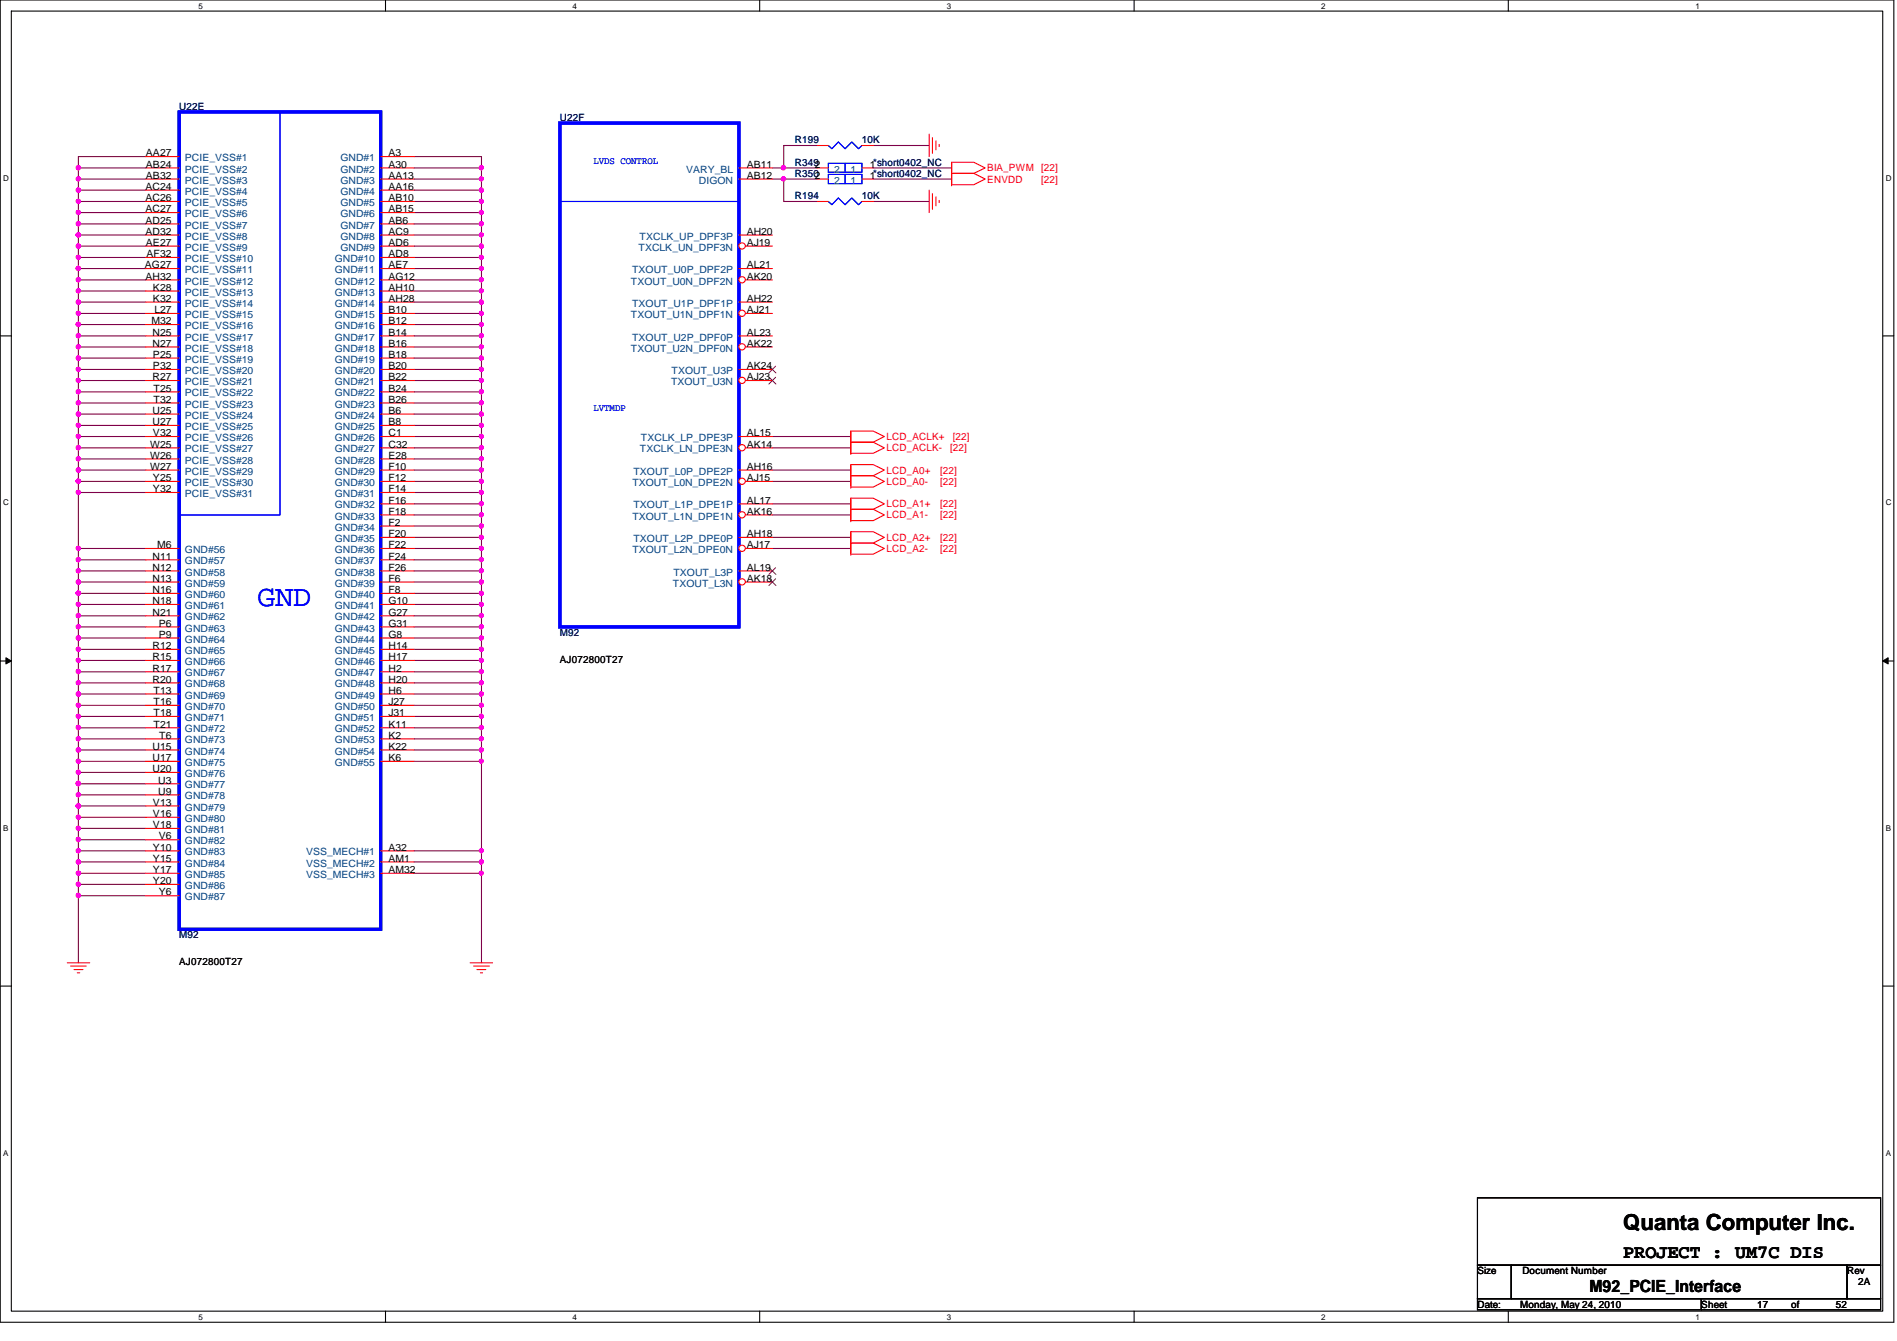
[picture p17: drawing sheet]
<svg xmlns="http://www.w3.org/2000/svg" width="297mm" height="210mm" viewBox="0 0 297 210" stroke-linecap="round" stroke-linejoin="round" font-family="sans-serif">
<defs><g id="words">
<text font-size="4.7" fill="#00f" x="40.3" y="94.8">GND</text>
<text font-size="3.5" x="254.2" y="192.5">Quanta Computer Inc.</text>
<text font-size="3" x="254.2" y="197">PROJECT : UM7C DIS</text>
<text font-size="2.6" x="248.9" y="202.2">M92_PCIE_Interface</text>
<g font-size="1.6" fill="#000080">
<text x="28.1" y="17.2">U22E</text>
<text x="87.7" y="19">U22F</text>
<text x="124.5" y="22.4">R199</text>
<text x="135" y="22.4">10K</text>
<text x="124.5" y="26">R3492</text>
<text x="124.5" y="27.7">R3502</text>
<text x="124.5" y="31.2">R194</text>
<text x="135" y="31.2">10K</text>
<text x="87.7" y="99.6">M92</text>
<text x="28.1" y="146.9">M92</text>
</g>
<g font-size="1.6">
<text x="22.8" y="29.7">AC24</text>
<text x="22.9" y="24.5">AA27</text>
<text x="22.9" y="26.2">AB24</text>
<text x="22.9" y="28">AB32</text>
<text x="60.8" y="24.5">A3</text>
<text x="60.8" y="26.2">A30</text>
<text x="60.8" y="28">AA13</text>
<text x="60.8" y="29.7">AA16</text>
<text x="116.9" y="28">AB12</text>
<text x="116.9" y="26.2">AB11</text>
<text x="136.2" y="26.2">1*short0402_NC</text>
<text x="136.2" y="28">1*short0402_NC</text>
<text x="22.8" y="31.5">AC26</text>
<text x="22.8" y="33.2">AC27</text>
<text x="22.8" y="35">AD25</text>
<text x="60.8" y="31.5">AB10</text>
<text x="60.8" y="33.2">AB15</text>
<text x="60.8" y="35">AB6</text>
<text x="22.7" y="42">AG27</text>
<text x="22.8" y="36.7">AD32</text>
<text x="22.9" y="38.5">AE27</text>
<text x="22.9" y="40.3">AF32</text>
<text x="60.8" y="36.7">AC9</text>
<text x="60.8" y="38.5">AD6</text>
<text x="60.8" y="40.3">AD8</text>
<text x="60.8" y="42">AE7</text>
<text x="116.9" y="38.5">AJ19</text>
<text x="116.9" y="36.7">AH20</text>
<text x="116.9" y="42">AL21</text>
<text x="22.8" y="43.8">AH32</text>
<text x="24" y="45.5">K28</text>
<text x="24" y="47.2">K32</text>
<text x="60.8" y="43.8">AG12</text>
<text x="60.8" y="45.5">AH10</text>
<text x="60.8" y="47.2">AH28</text>
<text x="116.9" y="43.8">AK20</text>
<text x="116.9" y="47.2">AH22</text>
<text x="23.7" y="50.8">M32</text>
<text x="23.9" y="52.5">N25</text>
<text x="24.2" y="49">L27</text>
<text x="60.8" y="49">B10</text>
<text x="60.8" y="50.8">B12</text>
<text x="60.8" y="52.5">B14</text>
<text x="116.9" y="49">AJ21</text>
<text x="116.9" y="52.5">AL23</text>
<text x="23.9" y="54.3">N27</text>
<text x="23.9" y="59.5">R27</text>
<text x="24" y="56">P25</text>
<text x="24" y="57.8">P32</text>
<text x="60.8" y="54.3">B16</text>
<text x="60.8" y="56">B18</text>
<text x="60.8" y="57.8">B20</text>
<text x="60.8" y="59.5">B22</text>
<text x="116.9" y="57.8">AK24</text>
<text x="116.9" y="59.5">AJ23</text>
<text x="116.9" y="54.3">AK22</text>
<text x="23.9" y="64.8">U25</text>
<text x="24" y="61.3">T25</text>
<text x="24" y="63">T32</text>
<text x="60.8" y="61.3">B24</text>
<text x="60.8" y="63">B26</text>
<text x="60.8" y="64.8">B6</text>
<text x="23.5" y="70.1">W25</text>
<text x="23.5" y="71.8">W26</text>
<text x="23.9" y="66.5">U27</text>
<text x="24" y="68.3">V32</text>
<text x="60.8" y="66.5">B8</text>
<text x="60.8" y="68.3">C1</text>
<text x="60.8" y="70.1">C32</text>
<text x="60.8" y="71.8">E28</text>
<text x="116.9" y="70.1">AK14</text>
<text x="116.9" y="68.3">AL15</text>
<text x="23.5" y="73.5">W27</text>
<text x="24" y="75.3">Y25</text>
<text x="24" y="77">Y32</text>
<text x="60.8" y="73.5">F10</text>
<text x="60.8" y="75.3">F12</text>
<text x="60.8" y="77">F14</text>
<text x="116.9" y="75.3">AJ15</text>
<text x="116.9" y="73.5">AH16</text>
<text x="60.8" y="78.8">F16</text>
<text x="60.8" y="80.6">F18</text>
<text x="60.8" y="82.3">F2</text>
<text x="116.9" y="80.6">AK16</text>
<text x="116.9" y="78.8">AL17</text>
<text x="23.9" y="87.6">N11</text>
<text x="23.9" y="89.3">N12</text>
<text x="24.6" y="85.8">M6</text>
<text x="60.8" y="84.1">F20</text>
<text x="60.8" y="85.8">F22</text>
<text x="60.8" y="87.6">F24</text>
<text x="60.8" y="89.3">F26</text>
<text x="116.9" y="89.3">AL19</text>
<text x="116.9" y="85.8">AJ17</text>
<text x="116.9" y="84.1">AH18</text>
<text x="23.9" y="91.1">N13</text>
<text x="23.9" y="92.8">N16</text>
<text x="23.9" y="94.6">N18</text>
<text x="60.8" y="91.1">F6</text>
<text x="60.8" y="92.8">F8</text>
<text x="60.8" y="94.6">G10</text>
<text x="116.9" y="91.1">AK18</text>
<text x="23.9" y="96.4">N21</text>
<text x="23.9" y="101.6">R12</text>
<text x="24.8" y="98.1">P6</text>
<text x="24.8" y="99.8">P9</text>
<text x="60.8" y="96.4">G27</text>
<text x="60.8" y="98.1">G31</text>
<text x="60.8" y="99.8">G8</text>
<text x="60.8" y="101.6">H14</text>
<text x="23.9" y="103.3">R15</text>
<text x="23.9" y="105.1">R17</text>
<text x="23.9" y="106.8">R20</text>
<text x="60.8" y="103.3">H17</text>
<text x="60.8" y="105.1">H2</text>
<text x="60.8" y="106.8">H20</text>
<text x="87.7" y="103.8">AJ072800T27</text>
<text x="24" y="108.6">T13</text>
<text x="24" y="110.4">T16</text>
<text x="24" y="112.1">T18</text>
<text x="24" y="113.9">T21</text>
<text x="60.8" y="108.6">H6</text>
<text x="60.8" y="110.4">J27</text>
<text x="60.8" y="112.1">J31</text>
<text x="60.8" y="113.9">K11</text>
<text x="23.9" y="117.3">U15</text>
<text x="23.9" y="119.1">U17</text>
<text x="24.9" y="115.6">T6</text>
<text x="60.8" y="115.6">K2</text>
<text x="60.8" y="117.3">K22</text>
<text x="60.8" y="119.1">K6</text>
<text x="23.9" y="120.9">U20</text>
<text x="24.8" y="122.6">U3</text>
<text x="24.8" y="124.4">U9</text>
<text x="24" y="126.1">V13</text>
<text x="24" y="127.9">V16</text>
<text x="24" y="129.6">V18</text>
<text x="24.8" y="131.4">V6</text>
<text x="24" y="133.1">Y10</text>
<text x="24" y="134.9">Y15</text>
<text x="24" y="136.7">Y17</text>
<text x="60.8" y="133.1">A32</text>
<text x="60.8" y="134.9">AM1</text>
<text x="60.8" y="136.7">AM32</text>
<text x="24" y="138.4">Y20</text>
<text x="24.8" y="140.2">Y6</text>
<text x="28.1" y="151.1">AJ072800T27</text>
<text x="231.3" y="199.5">Size</text>
<text x="238.4" y="199.5">Document Number</text>
<text x="289.2" y="199.5">Rev</text>
<text x="291" y="201.2">2A</text>
<text x="231.3" y="204.7">Date:</text>
<text x="238" y="204.7">Monday, May 24, 2010</text>
<text x="266.4" y="204.7">Sheet</text>
<text x="275.2" y="204.7">17</text>
<text x="280.5" y="204.7">of</text>
<text x="287.4" y="204.7">52</text>
</g>
<g font-size="1.6" fill="#004080">
<text x="29" y="25.2">PCIE_VSS#1</text>
<text x="29" y="27">PCIE_VSS#2</text>
<text x="29" y="28.7">PCIE_VSS#3</text>
<text x="53.3" y="25.2">GND#1</text>
<text x="53.3" y="27">GND#2</text>
<text x="53.3" y="28.7">GND#3</text>
<text x="107.4" y="27">VARY_BL</text>
<text x="109.4" y="28.7">DIGON</text>
<text x="130.6" y="27">2</text>
<text x="130.6" y="28.7">2</text>
<text x="133.2" y="27">1</text>
<text x="133.2" y="28.7">1</text>
<text x="29" y="30.5">PCIE_VSS#4</text>
<text x="29" y="32.3">PCIE_VSS#5</text>
<text x="29" y="34">PCIE_VSS#6</text>
<text x="29" y="35.8">PCIE_VSS#7</text>
<text x="53.3" y="30.5">GND#4</text>
<text x="53.3" y="32.3">GND#5</text>
<text x="53.3" y="34">GND#6</text>
<text x="53.3" y="35.8">GND#7</text>
<text x="29" y="41">PCIE_VSS#10</text>
<text x="29" y="37.5">PCIE_VSS#8</text>
<text x="29" y="39.2">PCIE_VSS#9</text>
<text x="52.4" y="41">GND#10</text>
<text x="53.3" y="37.5">GND#8</text>
<text x="53.3" y="39.2">GND#9</text>
<text x="100" y="39.2">TXCLK_UN_DPF3N</text>
<text x="100.2" y="37.5">TXCLK_UP_DPF3P</text>
<text x="29" y="42.8">PCIE_VSS#11</text>
<text x="29" y="44.5">PCIE_VSS#12</text>
<text x="29" y="46.3">PCIE_VSS#13</text>
<text x="52.4" y="42.8">GND#11</text>
<text x="52.4" y="44.5">GND#12</text>
<text x="52.4" y="46.3">GND#13</text>
<text x="98.8" y="44.5">TXOUT_U0N_DPF2N</text>
<text x="99" y="42.8">TXOUT_U0P_DPF2P</text>
<text x="29" y="48">PCIE_VSS#14</text>
<text x="29" y="49.8">PCIE_VSS#15</text>
<text x="29" y="51.5">PCIE_VSS#16</text>
<text x="29" y="53.3">PCIE_VSS#17</text>
<text x="52.4" y="48">GND#14</text>
<text x="52.4" y="49.8">GND#15</text>
<text x="52.4" y="51.5">GND#16</text>
<text x="52.4" y="53.3">GND#17</text>
<text x="98.8" y="49.8">TXOUT_U1N_DPF1N</text>
<text x="99" y="48">TXOUT_U1P_DPF1P</text>
<text x="99" y="53.3">TXOUT_U2P_DPF0P</text>
<text x="29" y="55">PCIE_VSS#18</text>
<text x="29" y="56.8">PCIE_VSS#19</text>
<text x="29" y="58.5">PCIE_VSS#20</text>
<text x="52.4" y="55">GND#18</text>
<text x="52.4" y="56.8">GND#19</text>
<text x="52.4" y="58.5">GND#20</text>
<text x="98.8" y="55">TXOUT_U2N_DPF0N</text>
<text x="105.2" y="58.5">TXOUT_U3P</text>
<text x="29" y="60.3">PCIE_VSS#21</text>
<text x="29" y="62.1">PCIE_VSS#22</text>
<text x="29" y="63.8">PCIE_VSS#23</text>
<text x="29" y="65.5">PCIE_VSS#24</text>
<text x="52.4" y="60.3">GND#21</text>
<text x="52.4" y="62.1">GND#22</text>
<text x="52.4" y="63.8">GND#23</text>
<text x="52.4" y="65.5">GND#24</text>
<text x="105.1" y="60.3">TXOUT_U3N</text>
<text x="29" y="67.3">PCIE_VSS#25</text>
<text x="29" y="69">PCIE_VSS#26</text>
<text x="29" y="70.8">PCIE_VSS#27</text>
<text x="52.4" y="67.3">GND#25</text>
<text x="52.4" y="69">GND#26</text>
<text x="52.4" y="70.8">GND#27</text>
<text x="100.2" y="70.8">TXCLK_LN_DPE3N</text>
<text x="100.4" y="69">TXCLK_LP_DPE3P</text>
<text x="29" y="72.6">PCIE_VSS#28</text>
<text x="29" y="74.3">PCIE_VSS#29</text>
<text x="29" y="76.1">PCIE_VSS#30</text>
<text x="29" y="77.8">PCIE_VSS#31</text>
<text x="52.4" y="72.6">GND#28</text>
<text x="52.4" y="74.3">GND#29</text>
<text x="52.4" y="76.1">GND#30</text>
<text x="52.4" y="77.8">GND#31</text>
<text x="99" y="76.1">TXOUT_L0N_DPE2N</text>
<text x="99.2" y="74.3">TXOUT_L0P_DPE2P</text>
<text x="52.4" y="79.6">GND#32</text>
<text x="52.4" y="81.3">GND#33</text>
<text x="52.4" y="83.1">GND#34</text>
<text x="99" y="81.3">TXOUT_L1N_DPE1N</text>
<text x="99.2" y="79.6">TXOUT_L1P_DPE1P</text>
<text x="29" y="86.6">GND#56</text>
<text x="29" y="88.3">GND#57</text>
<text x="52.4" y="84.8">GND#35</text>
<text x="52.4" y="86.6">GND#36</text>
<text x="52.4" y="88.3">GND#37</text>
<text x="99" y="86.6">TXOUT_L2N_DPE0N</text>
<text x="99.2" y="84.8">TXOUT_L2P_DPE0P</text>
<text x="29" y="90.1">GND#58</text>
<text x="29" y="91.8">GND#59</text>
<text x="29" y="93.6">GND#60</text>
<text x="29" y="95.3">GND#61</text>
<text x="52.4" y="90.1">GND#38</text>
<text x="52.4" y="91.8">GND#39</text>
<text x="52.4" y="93.6">GND#40</text>
<text x="52.4" y="95.3">GND#41</text>
<text x="105.4" y="91.8">TXOUT_L3N</text>
<text x="105.4" y="90.1">TXOUT_L3P</text>
<text x="29" y="97.1">GND#62</text>
<text x="29" y="98.8">GND#63</text>
<text x="29" y="100.6">GND#64</text>
<text x="52.4" y="97.1">GND#42</text>
<text x="52.4" y="98.8">GND#43</text>
<text x="52.4" y="100.6">GND#44</text>
<text x="29" y="102.4">GND#65</text>
<text x="29" y="104.1">GND#66</text>
<text x="29" y="105.9">GND#67</text>
<text x="29" y="107.6">GND#68</text>
<text x="52.4" y="102.4">GND#45</text>
<text x="52.4" y="104.1">GND#46</text>
<text x="52.4" y="105.9">GND#47</text>
<text x="52.4" y="107.6">GND#48</text>
<text x="29" y="109.3">GND#69</text>
<text x="29" y="111.1">GND#70</text>
<text x="29" y="112.9">GND#71</text>
<text x="52.4" y="109.3">GND#49</text>
<text x="52.4" y="111.1">GND#50</text>
<text x="52.4" y="112.9">GND#51</text>
<text x="29" y="114.6">GND#72</text>
<text x="29" y="116.4">GND#73</text>
<text x="29" y="118.1">GND#74</text>
<text x="29" y="119.9">GND#75</text>
<text x="52.4" y="114.6">GND#52</text>
<text x="52.4" y="116.4">GND#53</text>
<text x="52.4" y="118.1">GND#54</text>
<text x="52.4" y="119.9">GND#55</text>
<text x="29" y="121.6">GND#76</text>
<text x="29" y="123.4">GND#77</text>
<text x="29" y="125.1">GND#78</text>
<text x="29" y="126.9">GND#79</text>
<text x="29" y="128.7">GND#80</text>
<text x="29" y="130.4">GND#81</text>
<text x="29" y="132.2">GND#82</text>
<text x="29" y="133.9">GND#83</text>
<text x="29" y="135.6">GND#84</text>
<text x="29" y="137.4">GND#85</text>
<text x="47.9" y="133.9">VSS_MECH#1</text>
<text x="47.9" y="135.6">VSS_MECH#2</text>
<text x="47.9" y="137.4">VSS_MECH#3</text>
<text x="29" y="140.9">GND#87</text>
<text x="29" y="139.1">GND#86</text>
</g>
<g font-size="1.6" fill="#00f">
<text x="92.9" y="25.7">LVDS CONTROL</text>
<text x="92.9" y="64.3">LVTMDP</text>
</g>
<g font-size="1.6" fill="#f00">
<text x="154.6" y="26.8">BIA_PWM [22]</text>
<text x="154.6" y="28.6">ENVDD</text>
<text x="163" y="28.6">[22]</text>
<text x="138.8" y="68.9">LCD_ACLK+</text>
<text x="138.8" y="70.7">LCD_ACLK-</text>
<text x="148.8" y="70.7">[22]</text>
<text x="149.2" y="68.9">[22]</text>
<text x="138.8" y="74.2">LCD_A0+</text>
<text x="138.8" y="75.9">LCD_A0-</text>
<text x="147.2" y="74.2">[22]</text>
<text x="147.2" y="75.9">[22]</text>
<text x="138.8" y="79.4">LCD_A1+</text>
<text x="138.8" y="81.2">LCD_A1-</text>
<text x="147.2" y="79.4">[22]</text>
<text x="147.2" y="81.2">[22]</text>
<text x="138.8" y="84.7">LCD_A2+</text>
<text x="138.8" y="86.4">LCD_A2-</text>
<text x="147.2" y="84.7">[22]</text>
<text x="147.2" y="86.4">[22]</text>
</g>
<g font-size="1.3">
<text x="31.1" y="1.4">5</text>
<text x="89.7" y="1.4">4</text>
<text x="148.2" y="1.4">3</text>
<text x="206.9" y="1.4">2</text>
<text x="265.5" y="1.4">1</text>
<text x=".5" y="28.3">D</text>
<text x="295.3" y="28.3">D</text>
<text x=".5" y="79.1">C</text>
<text x="295.3" y="79.1">C</text>
<text x=".5" y="130">B</text>
<text x="295.3" y="130">B</text>
<text x=".5" y="180.9">A</text>
<text x="295.3" y="180.9">A</text>
<text x="31.1" y="206.6">5</text>
<text x="89.7" y="206.6">4</text>
<text x="148.2" y="206.6">3</text>
<text x="206.9" y="206.6">2</text>
<text x="265.5" y="206.6">1</text>
</g>
</g></defs>
<path d="M0 0h296.5v207h-296.5zM1.8 1.7h293v203.5h-293z" fill="none" stroke="#000" stroke-width=".17"/>
<g fill="#fff">
<path d="M31.1 .2h.6v1.4h-.6z"/>
<path d="M31.1 205.4h.6v1.4h-.6z"/>
</g>
<path d="M60.4 0v1.7M60.4 205.2v1.8" fill="none" stroke="#000" stroke-width=".17"/>
<g fill="#fff">
<path d="M89.7 .2h.6v1.4h-.6z"/>
<path d="M89.7 205.4h.6v1.4h-.6z"/>
</g>
<path d="M119 0v1.7M119 205.2v1.8" fill="none" stroke="#000" stroke-width=".17"/>
<g fill="#fff">
<path d="M148.2 .2h.7v1.4h-.7z"/>
<path d="M148.2 205.4h.7v1.4h-.7z"/>
</g>
<path d="M177.6 0v1.7M177.6 205.2v1.8" fill="none" stroke="#000" stroke-width=".17"/>
<g fill="#fff">
<path d="M206.9 .2h.7v1.4h-.7z"/>
<path d="M206.9 205.4h.7v1.4h-.7z"/>
</g>
<path d="M236.2 0v1.7M236.2 205.2v1.8" fill="none" stroke="#000" stroke-width=".17"/>
<g fill="#fff">
<path d="M265.5 .2h.6v1.4h-.6z"/>
<path d="M265.5 205.4h.6v1.4h-.6z"/>
<path d="M.5 27.1h.9v1.4h-.9z"/>
<path d="M295.3 27.1h.9v1.4h-.9z"/>
<path d="M.5 78h.9v1.4h-.9z"/>
<path d="M295.3 78h.9v1.4h-.9z"/>
</g>
<path d="M0 52.6h1.8M294.8 52.6h1.7" fill="none" stroke="#000" stroke-width=".17"/>
<g fill="#fff">
<path d="M.5 128.9h.8v1.4h-.8z"/>
<path d="M295.3 128.9h.8v1.4h-.8z"/>
</g>
<path d="M0 103.5h1.8M294.8 103.5h1.7" fill="none" stroke="#000" stroke-width=".17"/>
<path d="M.9 103l.9 .5-.9 .4zM294.8 103.5l.9-.5v.9z" fill="#000"/>
<path d="M.9 103l.9 .5-.9 .4zM294.8 103.5l.9-.5v.9z" fill="none" stroke="#000" stroke-width=".16"/>
<g fill="#fff">
<path d="M.5 179.7h.8v1.4h-.8z"/>
<path d="M295.3 179.7h.8v1.4h-.8z"/>
</g>
<path d="M0 154.3h1.8M294.8 154.3h1.7" fill="none" stroke="#000" stroke-width=".17"/>
<g fill="none" stroke="#800040" stroke-width=".17">
<path d="M120.9 26.3h1.8M122.7 31.5h5.3M122.7 28h5.3M122.7 26.3h5.3M128 22.8h-5.3v3.5M136.7 26.3h12.3M136.7 22.8h8.8M136.7 31.5h8.8M120.9 73.6h12.3M120.9 78.9h12.3M120.9 68.3h12.3M120.9 75.4h12.3"/>
<path d="M120.9 70.1h12.3M120.9 84.1h12.3M120.9 80.6h12.3M120.9 85.9h12.3"/>
</g>
<circle cx="122.7" cy="26.2" r=".34" fill="#f0f"/>
<circle cx="122.7" cy="26.2" r=".34" fill="none" stroke="#f0f" stroke-width=".17"/>
<path d="M122.7 28v3.5M136.7 28h12.3" fill="none" stroke="#800040" stroke-width=".17"/>
<circle cx="122.7" cy="28" r=".33" fill="#f0f"/>
<circle cx="122.7" cy="28" r=".33" fill="none" stroke="#f0f" stroke-width=".17"/>
<path d="M120.9 28h1.8M12.3 77.1v8.8" fill="none" stroke="#800040" stroke-width=".17"/>
<circle cx="12.3" cy="77.1" r=".33" fill="#f0f"/>
<circle cx="12.3" cy="77.1" r=".33" fill="none" stroke="#f0f" stroke-width=".17"/>
<path d="M75.4 45.6v1.7M64.9 75.4h10.5" fill="none" stroke="#800040" stroke-width=".17"/>
<circle cx="75.4" cy="45.5" r=".32" fill="#f0f"/>
<circle cx="75.4" cy="45.5" r=".32" fill="none" stroke="#f0f" stroke-width=".17"/>
<path d="M75.4 119.2v14" fill="none" stroke="#800040" stroke-width=".17"/>
<circle cx="75.4" cy="119.1" r=".32" fill="#f0f"/>
<circle cx="75.4" cy="119.1" r=".32" fill="none" stroke="#f0f" stroke-width=".17"/>
<path d="M75.4 50.8v1.8M64.9 77.1h10.5M64.9 78.9h10.5" fill="none" stroke="#800040" stroke-width=".17"/>
<circle cx="75.4" cy="50.8" r=".32" fill="#f0f"/>
<circle cx="75.4" cy="50.8" r=".32" fill="none" stroke="#f0f" stroke-width=".17"/>
<path d="M75.4 49.1v1.7M64.9 80.6h10.5" fill="none" stroke="#800040" stroke-width=".17"/>
<circle cx="75.4" cy="49" r=".32" fill="#f0f"/>
<circle cx="75.4" cy="49" r=".32" fill="none" stroke="#f0f" stroke-width=".17"/>
<path d="M75.4 47.3v1.8" fill="none" stroke="#800040" stroke-width=".17"/>
<circle cx="75.4" cy="47.3" r=".33" fill="#f0f"/>
<circle cx="75.4" cy="47.3" r=".33" fill="none" stroke="#f0f" stroke-width=".17"/>
<path d="M75.4 52.6v1.7" fill="none" stroke="#800040" stroke-width=".17"/>
<circle cx="75.4" cy="52.5" r=".33" fill="#f0f"/>
<circle cx="75.4" cy="52.5" r=".33" fill="none" stroke="#f0f" stroke-width=".17"/>
<path d="M75.4 54.3v1.7M64.9 82.3h10.5M64.9 85.9h10.5M64.9 84.1h10.5" fill="none" stroke="#800040" stroke-width=".17"/>
<circle cx="75.4" cy="54.3" r=".32" fill="#f0f"/>
<circle cx="75.4" cy="54.3" r=".32" fill="none" stroke="#f0f" stroke-width=".17"/>
<path d="M75.4 57.8v1.8" fill="none" stroke="#800040" stroke-width=".17"/>
<circle cx="75.4" cy="57.8" r=".32" fill="#f0f"/>
<circle cx="75.4" cy="57.8" r=".32" fill="none" stroke="#f0f" stroke-width=".17"/>
<path d="M75.4 61.3v1.8M64.9 91.1h10.5M64.9 92.9h10.5M64.9 87.6h10.5" fill="none" stroke="#800040" stroke-width=".17"/>
<circle cx="75.4" cy="61.3" r=".33" fill="#f0f"/>
<circle cx="75.4" cy="61.3" r=".33" fill="none" stroke="#f0f" stroke-width=".17"/>
<path d="M75.4 59.6v1.7M64.9 94.6h10.5" fill="none" stroke="#800040" stroke-width=".17"/>
<circle cx="75.4" cy="59.5" r=".32" fill="#f0f"/>
<circle cx="75.4" cy="59.5" r=".32" fill="none" stroke="#f0f" stroke-width=".17"/>
<path d="M75.4 133.2v1.7" fill="none" stroke="#800040" stroke-width=".17"/>
<circle cx="75.4" cy="133.2" r=".32" fill="#f0f"/>
<circle cx="75.4" cy="133.2" r=".32" fill="none" stroke="#f0f" stroke-width=".17"/>
<path d="M75.4 136.7v14" fill="none" stroke="#800040" stroke-width=".17"/>
<circle cx="75.4" cy="136.7" r=".32" fill="#f0f"/>
<circle cx="75.4" cy="136.7" r=".32" fill="none" stroke="#f0f" stroke-width=".17"/>
<path d="M75.4 66.6v1.7" fill="none" stroke="#800040" stroke-width=".17"/>
<circle cx="75.4" cy="66.6" r=".32" fill="#f0f"/>
<circle cx="75.4" cy="66.6" r=".32" fill="none" stroke="#f0f" stroke-width=".17"/>
<path d="M75.4 63.1v1.7M64.9 99.9h10.5M64.9 96.4h10.5" fill="none" stroke="#800040" stroke-width=".17"/>
<circle cx="75.4" cy="63.1" r=".32" fill="#f0f"/>
<circle cx="75.4" cy="63.1" r=".32" fill="none" stroke="#f0f" stroke-width=".17"/>
<path d="M75.4 134.9v1.8" fill="none" stroke="#800040" stroke-width=".17"/>
<circle cx="75.4" cy="134.9" r=".33" fill="#f0f"/>
<circle cx="75.4" cy="134.9" r=".33" fill="none" stroke="#f0f" stroke-width=".17"/>
<path d="M75.4 68.3v1.8M64.9 98.1h10.5" fill="none" stroke="#800040" stroke-width=".17"/>
<circle cx="75.4" cy="68.3" r=".32" fill="#f0f"/>
<circle cx="75.4" cy="68.3" r=".32" fill="none" stroke="#f0f" stroke-width=".17"/>
<path d="M64.9 24.5h10.5v1.8M75.4 70.1v1.7M64.9 103.4h10.5M64.9 101.6h10.5M64.9 105.2h10.5" fill="none" stroke="#800040" stroke-width=".17"/>
<circle cx="75.4" cy="70.1" r=".33" fill="#f0f"/>
<circle cx="75.4" cy="70.1" r=".33" fill="none" stroke="#f0f" stroke-width=".17"/>
<path d="M75.4 73.6v1.8M64.9 110.4h10.5M64.9 106.9h10.5" fill="none" stroke="#800040" stroke-width=".17"/>
<circle cx="75.4" cy="73.6" r=".33" fill="#f0f"/>
<circle cx="75.4" cy="73.6" r=".33" fill="none" stroke="#f0f" stroke-width=".17"/>
<path d="M75.4 75.4v1.7M64.9 108.6h10.5" fill="none" stroke="#800040" stroke-width=".17"/>
<circle cx="75.4" cy="75.3" r=".32" fill="#f0f"/>
<circle cx="75.4" cy="75.3" r=".32" fill="none" stroke="#f0f" stroke-width=".17"/>
<path d="M75.4 71.8v1.8" fill="none" stroke="#800040" stroke-width=".17"/>
<circle cx="75.4" cy="71.8" r=".32" fill="#f0f"/>
<circle cx="75.4" cy="71.8" r=".32" fill="none" stroke="#f0f" stroke-width=".17"/>
<path d="M75.4 80.6v1.7" fill="none" stroke="#800040" stroke-width=".17"/>
<circle cx="75.4" cy="80.6" r=".32" fill="#f0f"/>
<circle cx="75.4" cy="80.6" r=".32" fill="none" stroke="#f0f" stroke-width=".17"/>
<path d="M75.4 78.9v1.7M64.9 112.1h10.5M64.9 117.4h10.5" fill="none" stroke="#800040" stroke-width=".17"/>
<circle cx="75.4" cy="78.8" r=".33" fill="#f0f"/>
<circle cx="75.4" cy="78.8" r=".33" fill="none" stroke="#f0f" stroke-width=".17"/>
<path d="M75.4 77.1v1.8" fill="none" stroke="#800040" stroke-width=".17"/>
<circle cx="75.4" cy="77.1" r=".32" fill="#f0f"/>
<circle cx="75.4" cy="77.1" r=".32" fill="none" stroke="#f0f" stroke-width=".17"/>
<path d="M75.4 84.1v1.8M64.9 115.7h10.5M64.9 113.9h10.5" fill="none" stroke="#800040" stroke-width=".17"/>
<circle cx="75.4" cy="84.1" r=".32" fill="#f0f"/>
<circle cx="75.4" cy="84.1" r=".32" fill="none" stroke="#f0f" stroke-width=".17"/>
<path d="M75.4 82.3v1.8M64.9 119.2h10.5" fill="none" stroke="#800040" stroke-width=".17"/>
<circle cx="75.4" cy="82.3" r=".33" fill="#f0f"/>
<circle cx="75.4" cy="82.3" r=".33" fill="none" stroke="#f0f" stroke-width=".17"/>
<path d="M64.9 26.3h10.5M64.9 28h10.5M75.4 85.9v1.7" fill="none" stroke="#800040" stroke-width=".17"/>
<circle cx="75.4" cy="85.8" r=".32" fill="#f0f"/>
<circle cx="75.4" cy="85.8" r=".32" fill="none" stroke="#f0f" stroke-width=".17"/>
<path d="M64.9 29.8h10.5M64.9 33.3h10.5M64.9 31.5h10.5M64.9 35.1h10.5M75.4 89.4v1.7" fill="none" stroke="#800040" stroke-width=".17"/>
<circle cx="75.4" cy="89.3" r=".32" fill="#f0f"/>
<circle cx="75.4" cy="89.3" r=".32" fill="none" stroke="#f0f" stroke-width=".17"/>
<path d="M64.9 38.5h10.5M75.4 92.9v1.7" fill="none" stroke="#800040" stroke-width=".17"/>
<circle cx="75.4" cy="92.9" r=".32" fill="#f0f"/>
<circle cx="75.4" cy="92.9" r=".32" fill="none" stroke="#f0f" stroke-width=".17"/>
<path d="M75.4 94.6v1.8" fill="none" stroke="#800040" stroke-width=".17"/>
<circle cx="75.4" cy="94.6" r=".32" fill="#f0f"/>
<circle cx="75.4" cy="94.6" r=".32" fill="none" stroke="#f0f" stroke-width=".17"/>
<path d="M64.9 36.8h10.5M75.4 91.1v1.8M64.9 133.2h10.5M64.9 134.9h10.5" fill="none" stroke="#800040" stroke-width=".17"/>
<circle cx="75.4" cy="91.1" r=".33" fill="#f0f"/>
<circle cx="75.4" cy="91.1" r=".33" fill="none" stroke="#f0f" stroke-width=".17"/>
<path d="M75.4 96.4v1.7" fill="none" stroke="#800040" stroke-width=".17"/>
<circle cx="75.4" cy="96.3" r=".33" fill="#f0f"/>
<circle cx="75.4" cy="96.3" r=".33" fill="none" stroke="#f0f" stroke-width=".17"/>
<path d="M64.9 43.8h10.5M75.4 98.1v1.8" fill="none" stroke="#800040" stroke-width=".17"/>
<circle cx="75.4" cy="98.1" r=".32" fill="#f0f"/>
<circle cx="75.4" cy="98.1" r=".32" fill="none" stroke="#f0f" stroke-width=".17"/>
<path d="M64.9 40.3h10.5M64.9 42h10.5M75.4 101.6v1.8M64.9 136.7h10.5" fill="none" stroke="#800040" stroke-width=".17"/>
<circle cx="75.4" cy="101.6" r=".32" fill="#f0f"/>
<circle cx="75.4" cy="101.6" r=".32" fill="none" stroke="#f0f" stroke-width=".17"/>
<path d="M64.9 45.6h10.5M64.9 47.3h10.5M75.4 99.9v1.7" fill="none" stroke="#800040" stroke-width=".17"/>
<circle cx="75.4" cy="99.9" r=".33" fill="#f0f"/>
<circle cx="75.4" cy="99.9" r=".33" fill="none" stroke="#f0f" stroke-width=".17"/>
<path d="M64.9 49.1h10.5M64.9 56h10.5M64.9 66.6h10.5M75.4 105.2v1.7" fill="none" stroke="#800040" stroke-width=".17"/>
<circle cx="75.4" cy="105.1" r=".33" fill="#f0f"/>
<circle cx="75.4" cy="105.1" r=".33" fill="none" stroke="#f0f" stroke-width=".17"/>
<path d="M75.4 26.3v1.7M64.9 50.8h10.5M64.9 52.6h10.5M64.9 54.3h10.5" fill="none" stroke="#800040" stroke-width=".17"/>
<circle cx="75.4" cy="26.2" r=".33" fill="#f0f"/>
<circle cx="75.4" cy="26.2" r=".33" fill="none" stroke="#f0f" stroke-width=".17"/>
<path d="M75.4 103.4v1.8" fill="none" stroke="#800040" stroke-width=".17"/>
<circle cx="75.4" cy="103.4" r=".32" fill="#f0f"/>
<circle cx="75.4" cy="103.4" r=".32" fill="none" stroke="#f0f" stroke-width=".17"/>
<path d="M75.4 31.5v1.8M64.9 59.6h10.5" fill="none" stroke="#800040" stroke-width=".17"/>
<circle cx="75.4" cy="31.5" r=".32" fill="#f0f"/>
<circle cx="75.4" cy="31.5" r=".32" fill="none" stroke="#f0f" stroke-width=".17"/>
<path d="M64.9 61.3h10.5M75.4 106.9v1.7" fill="none" stroke="#800040" stroke-width=".17"/>
<circle cx="75.4" cy="106.9" r=".32" fill="#f0f"/>
<circle cx="75.4" cy="106.9" r=".32" fill="none" stroke="#f0f" stroke-width=".17"/>
<path d="M75.4 33.3v1.8" fill="none" stroke="#800040" stroke-width=".17"/>
<circle cx="75.4" cy="33.2" r=".32" fill="#f0f"/>
<circle cx="75.4" cy="33.2" r=".32" fill="none" stroke="#f0f" stroke-width=".17"/>
<path d="M75.4 29.8v1.7" fill="none" stroke="#800040" stroke-width=".17"/>
<circle cx="75.4" cy="29.8" r=".33" fill="#f0f"/>
<circle cx="75.4" cy="29.8" r=".33" fill="none" stroke="#f0f" stroke-width=".17"/>
<path d="M75.4 108.6v1.8" fill="none" stroke="#800040" stroke-width=".17"/>
<circle cx="75.4" cy="108.6" r=".33" fill="#f0f"/>
<circle cx="75.4" cy="108.6" r=".33" fill="none" stroke="#f0f" stroke-width=".17"/>
<path d="M75.4 28v1.8" fill="none" stroke="#800040" stroke-width=".17"/>
<circle cx="75.4" cy="28" r=".32" fill="#f0f"/>
<circle cx="75.4" cy="28" r=".32" fill="none" stroke="#f0f" stroke-width=".17"/>
<path d="M75.4 113.9v1.8" fill="none" stroke="#800040" stroke-width=".17"/>
<circle cx="75.4" cy="113.9" r=".33" fill="#f0f"/>
<circle cx="75.4" cy="113.9" r=".33" fill="none" stroke="#f0f" stroke-width=".17"/>
<path d="M64.9 64.8h10.5M75.4 110.4v1.7" fill="none" stroke="#800040" stroke-width=".17"/>
<circle cx="75.4" cy="110.4" r=".32" fill="#f0f"/>
<circle cx="75.4" cy="110.4" r=".32" fill="none" stroke="#f0f" stroke-width=".17"/>
<path d="M75.4 112.1v1.8" fill="none" stroke="#800040" stroke-width=".17"/>
<circle cx="75.4" cy="112.1" r=".32" fill="#f0f"/>
<circle cx="75.4" cy="112.1" r=".32" fill="none" stroke="#f0f" stroke-width=".17"/>
<path d="M75.4 35.1v1.7" fill="none" stroke="#800040" stroke-width=".17"/>
<circle cx="75.4" cy="35" r=".33" fill="#f0f"/>
<circle cx="75.4" cy="35" r=".33" fill="none" stroke="#f0f" stroke-width=".17"/>
<path d="M75.4 36.8v1.7M64.9 63.1h10.5" fill="none" stroke="#800040" stroke-width=".17"/>
<circle cx="75.4" cy="36.8" r=".32" fill="#f0f"/>
<circle cx="75.4" cy="36.8" r=".32" fill="none" stroke="#f0f" stroke-width=".17"/>
<path d="M75.4 38.5v1.8" fill="none" stroke="#800040" stroke-width=".17"/>
<circle cx="75.4" cy="38.5" r=".33" fill="#f0f"/>
<circle cx="75.4" cy="38.5" r=".33" fill="none" stroke="#f0f" stroke-width=".17"/>
<path d="M75.4 42v1.8" fill="none" stroke="#800040" stroke-width=".17"/>
<circle cx="75.4" cy="42" r=".32" fill="#f0f"/>
<circle cx="75.4" cy="42" r=".32" fill="none" stroke="#f0f" stroke-width=".17"/>
<path d="M75.4 115.7v1.7" fill="none" stroke="#800040" stroke-width=".17"/>
<circle cx="75.4" cy="115.6" r=".32" fill="#f0f"/>
<circle cx="75.4" cy="115.6" r=".32" fill="none" stroke="#f0f" stroke-width=".17"/>
<path d="M12.3 105.2h10.5" fill="none" stroke="#800040" stroke-width=".17"/>
<circle cx="12.3" cy="105.1" r=".34" fill="#f0f"/>
<circle cx="12.3" cy="105.1" r=".34" fill="none" stroke="#f0f" stroke-width=".17"/>
<path d="M75.4 40.3v1.7M64.9 71.8h10.5" fill="none" stroke="#800040" stroke-width=".17"/>
<circle cx="75.4" cy="40.3" r=".32" fill="#f0f"/>
<circle cx="75.4" cy="40.3" r=".32" fill="none" stroke="#f0f" stroke-width=".17"/>
<path d="M75.4 117.4v1.8" fill="none" stroke="#800040" stroke-width=".17"/>
<circle cx="75.4" cy="117.4" r=".33" fill="#f0f"/>
<circle cx="75.4" cy="117.4" r=".33" fill="none" stroke="#f0f" stroke-width=".17"/>
<path d="M75.4 43.8v1.8M64.9 68.3h10.5M64.9 70.1h10.5" fill="none" stroke="#800040" stroke-width=".17"/>
<circle cx="75.4" cy="43.8" r=".33" fill="#f0f"/>
<circle cx="75.4" cy="43.8" r=".33" fill="none" stroke="#f0f" stroke-width=".17"/>
<path d="M12.3 28v1.8M64.9 73.6h10.5M12.3 103.4v1.8M12.3 136.7h10.5" fill="none" stroke="#800040" stroke-width=".17"/>
<circle cx="12.3" cy="28" r=".33" fill="#f0f"/>
<circle cx="12.3" cy="28" r=".33" fill="none" stroke="#f0f" stroke-width=".17"/>
<path d="M12.3 29.8h10.5M12.3 70.1h10.5M12.3 68.3h10.5M12.3 85.9h10.5" fill="none" stroke="#800040" stroke-width=".17"/>
<circle cx="12.3" cy="85.8" r=".33" fill="#f0f"/>
<circle cx="12.3" cy="85.8" r=".33" fill="none" stroke="#f0f" stroke-width=".17"/>
<path d="M12.3 36.8v1.7M12.3 77.1h10.5M12.3 75.4h10.5" fill="none" stroke="#800040" stroke-width=".17"/>
<circle cx="12.3" cy="36.8" r=".33" fill="#f0f"/>
<circle cx="12.3" cy="36.8" r=".33" fill="none" stroke="#f0f" stroke-width=".17"/>
<path d="M12.3 73.6v1.8M12.3 85.9v1.7" fill="none" stroke="#800040" stroke-width=".17"/>
<circle cx="12.3" cy="75.3" r=".33" fill="#f0f"/>
<circle cx="12.3" cy="75.3" r=".33" fill="none" stroke="#f0f" stroke-width=".17"/>
<circle cx="12.3" cy="73.6" r=".34" fill="#f0f"/>
<circle cx="12.3" cy="73.6" r=".34" fill="none" stroke="#f0f" stroke-width=".17"/>
<path d="M12.3 40.3v1.7" fill="none" stroke="#800040" stroke-width=".17"/>
<circle cx="12.3" cy="42" r=".33" fill="#f0f"/>
<circle cx="12.3" cy="42" r=".33" fill="none" stroke="#f0f" stroke-width=".17"/>
<circle cx="12.3" cy="40.3" r=".33" fill="#f0f"/>
<circle cx="12.3" cy="40.3" r=".33" fill="none" stroke="#f0f" stroke-width=".17"/>
<path d="M12.3 49.1v1.7" fill="none" stroke="#800040" stroke-width=".17"/>
<circle cx="12.3" cy="50.8" r=".33" fill="#f0f"/>
<circle cx="12.3" cy="50.8" r=".33" fill="none" stroke="#f0f" stroke-width=".17"/>
<circle cx="12.3" cy="49" r=".33" fill="#f0f"/>
<circle cx="12.3" cy="49" r=".33" fill="none" stroke="#f0f" stroke-width=".17"/>
<path d="M12.3 38.5v1.8M12.3 45.6v1.7" fill="none" stroke="#800040" stroke-width=".17"/>
<circle cx="12.3" cy="38.5" r=".34" fill="#f0f"/>
<circle cx="12.3" cy="38.5" r=".34" fill="none" stroke="#f0f" stroke-width=".17"/>
<path d="M12.3 31.5h10.5M12.3 54.3v1.7" fill="none" stroke="#800040" stroke-width=".17"/>
<circle cx="12.3" cy="54.3" r=".33" fill="#f0f"/>
<circle cx="12.3" cy="54.3" r=".33" fill="none" stroke="#f0f" stroke-width=".17"/>
<path d="M12.3 43.8v1.8" fill="none" stroke="#800040" stroke-width=".17"/>
<circle cx="12.3" cy="43.8" r=".34" fill="#f0f"/>
<circle cx="12.3" cy="43.8" r=".34" fill="none" stroke="#f0f" stroke-width=".17"/>
<path d="M12.3 33.3h10.5" fill="none" stroke="#800040" stroke-width=".17"/>
<circle cx="12.3" cy="33.2" r=".33" fill="#f0f"/>
<circle cx="12.3" cy="33.2" r=".33" fill="none" stroke="#f0f" stroke-width=".17"/>
<path d="M12.3 42v1.8" fill="none" stroke="#800040" stroke-width=".17"/>
<circle cx="12.3" cy="42" r=".33" fill="#f0f"/>
<circle cx="12.3" cy="42" r=".33" fill="none" stroke="#f0f" stroke-width=".17"/>
<path d="M12.3 57.8v1.8" fill="none" stroke="#800040" stroke-width=".17"/>
<circle cx="12.3" cy="57.8" r=".33" fill="#f0f"/>
<circle cx="12.3" cy="57.8" r=".33" fill="none" stroke="#f0f" stroke-width=".17"/>
<path d="M12.3 68.3v1.8" fill="none" stroke="#800040" stroke-width=".17"/>
<circle cx="12.3" cy="68.3" r=".33" fill="#f0f"/>
<circle cx="12.3" cy="68.3" r=".33" fill="none" stroke="#f0f" stroke-width=".17"/>
<path d="M12.3 31.5v5.3M12.3 40.3h10.5M12.3 134.9v1.8" fill="none" stroke="#800040" stroke-width=".17"/>
<circle cx="12.3" cy="36.8" r=".33" fill="#f0f"/>
<circle cx="12.3" cy="36.8" r=".33" fill="none" stroke="#f0f" stroke-width=".17"/>
<circle cx="12.3" cy="35" r=".34" fill="#f0f"/>
<circle cx="12.3" cy="35" r=".34" fill="none" stroke="#f0f" stroke-width=".17"/>
<path d="M12.3 38.5h10.5M12.3 35.1h10.5M12.3 36.8h10.5M12.3 42h10.5M12.3 43.8h10.5M12.3 50.8h10.5M12.3 45.6h10.5" fill="none" stroke="#800040" stroke-width=".17"/>
<circle cx="12.3" cy="45.5" r=".33" fill="#f0f"/>
<circle cx="12.3" cy="45.5" r=".33" fill="none" stroke="#f0f" stroke-width=".17"/>
<path d="M12.3 70.1v1.7" fill="none" stroke="#800040" stroke-width=".17"/>
<circle cx="12.3" cy="70.1" r=".34" fill="#f0f"/>
<circle cx="12.3" cy="70.1" r=".34" fill="none" stroke="#f0f" stroke-width=".17"/>
<path d="M12.3 52.6h10.5M12.3 49.1h10.5M12.3 47.3h10.5M12.3 71.8h10.5" fill="none" stroke="#800040" stroke-width=".17"/>
<circle cx="12.3" cy="47.3" r=".34" fill="#f0f"/>
<circle cx="12.3" cy="47.3" r=".34" fill="none" stroke="#f0f" stroke-width=".17"/>
<path d="M12.3 54.3h10.5M12.3 56h10.5M12.3 59.6h10.5M12.3 57.8h10.5M12.3 64.8h10.5M12.3 73.6h10.5M12.3 61.3h10.5M12.3 63.1h10.5M22.8 66.6h-10.5v1.7" fill="none" stroke="#800040" stroke-width=".17"/>
<circle cx="12.3" cy="66.6" r=".33" fill="#f0f"/>
<circle cx="12.3" cy="66.6" r=".33" fill="none" stroke="#f0f" stroke-width=".17"/>
<path d="M12.3 59.6v1.7" fill="none" stroke="#800040" stroke-width=".17"/>
<circle cx="12.3" cy="59.5" r=".33" fill="#f0f"/>
<circle cx="12.3" cy="59.5" r=".33" fill="none" stroke="#f0f" stroke-width=".17"/>
<path d="M12.3 47.3v1.8M12.3 56v1.8" fill="none" stroke="#800040" stroke-width=".17"/>
<circle cx="12.3" cy="56" r=".34" fill="#f0f"/>
<circle cx="12.3" cy="56" r=".34" fill="none" stroke="#f0f" stroke-width=".17"/>
<path d="M12.3 61.3v1.8" fill="none" stroke="#800040" stroke-width=".17"/>
<circle cx="12.3" cy="61.3" r=".34" fill="#f0f"/>
<circle cx="12.3" cy="61.3" r=".34" fill="none" stroke="#f0f" stroke-width=".17"/>
<path d="M12.3 75.4v1.7" fill="none" stroke="#800040" stroke-width=".17"/>
<circle cx="12.3" cy="75.3" r=".33" fill="#f0f"/>
<circle cx="12.3" cy="75.3" r=".33" fill="none" stroke="#f0f" stroke-width=".17"/>
<path d="M12.3 52.6v1.7" fill="none" stroke="#800040" stroke-width=".17"/>
<circle cx="12.3" cy="52.5" r=".34" fill="#f0f"/>
<circle cx="12.3" cy="52.5" r=".34" fill="none" stroke="#f0f" stroke-width=".17"/>
<path d="M12.3 71.8v1.8" fill="none" stroke="#800040" stroke-width=".17"/>
<circle cx="12.3" cy="71.8" r=".33" fill="#f0f"/>
<circle cx="12.3" cy="71.8" r=".33" fill="none" stroke="#f0f" stroke-width=".17"/>
<path d="M12.3 50.8v1.8" fill="none" stroke="#800040" stroke-width=".17"/>
<circle cx="12.3" cy="50.8" r=".33" fill="#f0f"/>
<circle cx="12.3" cy="50.8" r=".33" fill="none" stroke="#f0f" stroke-width=".17"/>
<path d="M12.3 63.1v1.7M12.3 119.2v1.7M12.3 113.9h10.5M12.3 110.4h10.5M12.3 112.1h10.5M12.3 115.7h10.5" fill="none" stroke="#800040" stroke-width=".17"/>
<circle cx="12.3" cy="63.1" r=".33" fill="#f0f"/>
<circle cx="12.3" cy="63.1" r=".33" fill="none" stroke="#f0f" stroke-width=".17"/>
<path d="M12.3 64.8v1.8" fill="none" stroke="#800040" stroke-width=".17"/>
<circle cx="12.3" cy="64.8" r=".34" fill="#f0f"/>
<circle cx="12.3" cy="64.8" r=".34" fill="none" stroke="#f0f" stroke-width=".17"/>
<path d="M12.3 113.9v1.8" fill="none" stroke="#800040" stroke-width=".17"/>
<circle cx="12.3" cy="113.9" r=".34" fill="#f0f"/>
<circle cx="12.3" cy="113.9" r=".34" fill="none" stroke="#f0f" stroke-width=".17"/>
<path d="M12.3 120.9v1.8" fill="none" stroke="#800040" stroke-width=".17"/>
<circle cx="12.3" cy="122.6" r=".34" fill="#f0f"/>
<circle cx="12.3" cy="122.6" r=".34" fill="none" stroke="#f0f" stroke-width=".17"/>
<circle cx="12.3" cy="120.9" r=".33" fill="#f0f"/>
<circle cx="12.3" cy="120.9" r=".33" fill="none" stroke="#f0f" stroke-width=".17"/>
<path d="M12.3 115.7v1.7" fill="none" stroke="#800040" stroke-width=".17"/>
<circle cx="12.3" cy="117.4" r=".34" fill="#f0f"/>
<circle cx="12.3" cy="117.4" r=".34" fill="none" stroke="#f0f" stroke-width=".17"/>
<circle cx="12.3" cy="115.6" r=".33" fill="#f0f"/>
<circle cx="12.3" cy="115.6" r=".33" fill="none" stroke="#f0f" stroke-width=".17"/>
<path d="M12.3 117.4h10.5M12.3 119.2h10.5M12.3 124.4h10.5M12.3 122.7h10.5M12.3 120.9h10.5" fill="none" stroke="#800040" stroke-width=".17"/>
<circle cx="12.3" cy="119.1" r=".33" fill="#f0f"/>
<circle cx="12.3" cy="119.1" r=".33" fill="none" stroke="#f0f" stroke-width=".17"/>
<path d="M12.3 112.1v1.8" fill="none" stroke="#800040" stroke-width=".17"/>
<circle cx="12.3" cy="112.1" r=".33" fill="#f0f"/>
<circle cx="12.3" cy="112.1" r=".33" fill="none" stroke="#f0f" stroke-width=".17"/>
<path d="M12.3 98.1h10.5" fill="none" stroke="#800040" stroke-width=".17"/>
<circle cx="12.3" cy="98.1" r=".33" fill="#f0f"/>
<circle cx="12.3" cy="98.1" r=".33" fill="none" stroke="#f0f" stroke-width=".17"/>
<path d="M12.3 110.4v1.7" fill="none" stroke="#800040" stroke-width=".17"/>
<circle cx="12.3" cy="110.4" r=".33" fill="#f0f"/>
<circle cx="12.3" cy="110.4" r=".33" fill="none" stroke="#f0f" stroke-width=".17"/>
<path d="M12.3 124.4v1.8" fill="none" stroke="#800040" stroke-width=".17"/>
<circle cx="12.3" cy="126.1" r=".34" fill="#f0f"/>
<circle cx="12.3" cy="126.1" r=".34" fill="none" stroke="#f0f" stroke-width=".17"/>
<circle cx="12.3" cy="124.4" r=".33" fill="#f0f"/>
<circle cx="12.3" cy="124.4" r=".33" fill="none" stroke="#f0f" stroke-width=".17"/>
<path d="M12.3 122.7v1.7" fill="none" stroke="#800040" stroke-width=".17"/>
<circle cx="12.3" cy="122.6" r=".34" fill="#f0f"/>
<circle cx="12.3" cy="122.6" r=".34" fill="none" stroke="#f0f" stroke-width=".17"/>
<path d="M12.3 87.6h10.5M12.3 92.9h10.5M12.3 96.4h10.5M12.3 117.4v1.8" fill="none" stroke="#800040" stroke-width=".17"/>
<circle cx="12.3" cy="96.3" r=".34" fill="#f0f"/>
<circle cx="12.3" cy="96.3" r=".34" fill="none" stroke="#f0f" stroke-width=".17"/>
<path d="M12.3 94.6h10.5M12.3 99.9h10.5" fill="none" stroke="#800040" stroke-width=".17"/>
<circle cx="12.3" cy="99.9" r=".34" fill="#f0f"/>
<circle cx="12.3" cy="99.9" r=".34" fill="none" stroke="#f0f" stroke-width=".17"/>
<path d="M12.3 94.6v1.8" fill="none" stroke="#800040" stroke-width=".17"/>
<circle cx="12.3" cy="94.6" r=".33" fill="#f0f"/>
<circle cx="12.3" cy="94.6" r=".33" fill="none" stroke="#f0f" stroke-width=".17"/>
<path d="M12.3 91.1v1.8" fill="none" stroke="#800040" stroke-width=".17"/>
<circle cx="12.3" cy="92.9" r=".33" fill="#f0f"/>
<circle cx="12.3" cy="92.9" r=".33" fill="none" stroke="#f0f" stroke-width=".17"/>
<circle cx="12.3" cy="91.1" r=".34" fill="#f0f"/>
<circle cx="12.3" cy="91.1" r=".34" fill="none" stroke="#f0f" stroke-width=".17"/>
<path d="M12.3 96.4v3.5M12.3 89.4h10.5M12.3 91.1h10.5M12.3 106.9h10.5" fill="none" stroke="#800040" stroke-width=".17"/>
<circle cx="12.3" cy="106.9" r=".33" fill="#f0f"/>
<circle cx="12.3" cy="106.9" r=".33" fill="none" stroke="#f0f" stroke-width=".17"/>
<path d="M12.3 89.4v1.7" fill="none" stroke="#800040" stroke-width=".17"/>
<circle cx="12.3" cy="89.3" r=".33" fill="#f0f"/>
<circle cx="12.3" cy="89.3" r=".33" fill="none" stroke="#f0f" stroke-width=".17"/>
<path d="M12.3 99.9v1.7M12.3 87.6v1.8" fill="none" stroke="#800040" stroke-width=".17"/>
<circle cx="12.3" cy="87.6" r=".34" fill="#f0f"/>
<circle cx="12.3" cy="87.6" r=".34" fill="none" stroke="#f0f" stroke-width=".17"/>
<path d="M12.3 101.6h10.5" fill="none" stroke="#800040" stroke-width=".17"/>
<circle cx="12.3" cy="101.6" r=".33" fill="#f0f"/>
<circle cx="12.3" cy="101.6" r=".33" fill="none" stroke="#f0f" stroke-width=".17"/>
<path d="M12.3 92.9v1.7M12.3 106.9v1.7" fill="none" stroke="#800040" stroke-width=".17"/>
<circle cx="12.3" cy="92.9" r=".33" fill="#f0f"/>
<circle cx="12.3" cy="92.9" r=".33" fill="none" stroke="#f0f" stroke-width=".17"/>
<path d="M12.3 29.8v1.7M12.3 24.5h10.5M12.3 108.6h10.5" fill="none" stroke="#800040" stroke-width=".17"/>
<circle cx="12.3" cy="31.5" r=".33" fill="#f0f"/>
<circle cx="12.3" cy="31.5" r=".33" fill="none" stroke="#f0f" stroke-width=".17"/>
<circle cx="12.3" cy="29.8" r=".34" fill="#f0f"/>
<circle cx="12.3" cy="29.8" r=".34" fill="none" stroke="#f0f" stroke-width=".17"/>
<path d="M12.3 26.3v1.7h10.5" fill="none" stroke="#800040" stroke-width=".17"/>
<circle cx="12.3" cy="26.2" r=".34" fill="#f0f"/>
<circle cx="12.3" cy="26.2" r=".34" fill="none" stroke="#f0f" stroke-width=".17"/>
<path d="M12.3 24.5v1.8h10.5M12.3 105.2v1.7M12.3 131.4v1.8M12.3 129.7h10.5" fill="none" stroke="#800040" stroke-width=".17"/>
<circle cx="12.3" cy="131.4" r=".34" fill="#f0f"/>
<circle cx="12.3" cy="131.4" r=".34" fill="none" stroke="#f0f" stroke-width=".17"/>
<path d="M12.3 131.4h10.5M12.3 140.2v10.5" fill="none" stroke="#800040" stroke-width=".17"/>
<circle cx="12.3" cy="140.2" r=".34" fill="#f0f"/>
<circle cx="12.3" cy="140.2" r=".34" fill="none" stroke="#f0f" stroke-width=".17"/>
<path d="M75.4 64.8v1.8M64.9 89.4h10.5M12.3 133.2h10.5M12.3 127.9h10.5" fill="none" stroke="#800040" stroke-width=".17"/>
<circle cx="75.4" cy="64.8" r=".33" fill="#f0f"/>
<circle cx="75.4" cy="64.8" r=".33" fill="none" stroke="#f0f" stroke-width=".17"/>
<path d="M12.3 129.7v1.7M12.3 126.2h10.5" fill="none" stroke="#800040" stroke-width=".17"/>
<circle cx="12.3" cy="129.6" r=".33" fill="#f0f"/>
<circle cx="12.3" cy="129.6" r=".33" fill="none" stroke="#f0f" stroke-width=".17"/>
<path d="M12.3 126.2v1.7" fill="none" stroke="#800040" stroke-width=".17"/>
<circle cx="12.3" cy="126.1" r=".34" fill="#f0f"/>
<circle cx="12.3" cy="126.1" r=".34" fill="none" stroke="#f0f" stroke-width=".17"/>
<path d="M12.3 133.2v1.7" fill="none" stroke="#800040" stroke-width=".17"/>
<circle cx="12.3" cy="133.2" r=".33" fill="#f0f"/>
<circle cx="12.3" cy="133.2" r=".33" fill="none" stroke="#f0f" stroke-width=".17"/>
<path d="M12.3 134.9h10.5" fill="none" stroke="#800040" stroke-width=".17"/>
<circle cx="12.3" cy="134.9" r=".34" fill="#f0f"/>
<circle cx="12.3" cy="134.9" r=".34" fill="none" stroke="#f0f" stroke-width=".17"/>
<path d="M12.3 108.6v1.8" fill="none" stroke="#800040" stroke-width=".17"/>
<circle cx="12.3" cy="108.6" r=".34" fill="#f0f"/>
<circle cx="12.3" cy="108.6" r=".34" fill="none" stroke="#f0f" stroke-width=".17"/>
<path d="M12.3 127.9v1.8" fill="none" stroke="#800040" stroke-width=".17"/>
<circle cx="12.3" cy="127.9" r=".33" fill="#f0f"/>
<circle cx="12.3" cy="127.9" r=".33" fill="none" stroke="#f0f" stroke-width=".17"/>
<path d="M64.9 57.8h10.5M12.3 101.6v1.8h10.5" fill="none" stroke="#800040" stroke-width=".17"/>
<circle cx="12.3" cy="103.4" r=".33" fill="#f0f"/>
<circle cx="12.3" cy="103.4" r=".33" fill="none" stroke="#f0f" stroke-width=".17"/>
<path d="M75.4 56v1.8" fill="none" stroke="#800040" stroke-width=".17"/>
<circle cx="75.4" cy="56" r=".33" fill="#f0f"/>
<circle cx="75.4" cy="56" r=".33" fill="none" stroke="#f0f" stroke-width=".17"/>
<path d="M12.3 136.7v1.7h10.5" fill="none" stroke="#800040" stroke-width=".17"/>
<circle cx="12.3" cy="136.7" r=".33" fill="#f0f"/>
<circle cx="12.3" cy="136.7" r=".33" fill="none" stroke="#f0f" stroke-width=".17"/>
<path d="M12.3 138.4v1.8h10.5" fill="none" stroke="#800040" stroke-width=".17"/>
<circle cx="12.3" cy="138.4" r=".33" fill="#f0f"/>
<circle cx="12.3" cy="138.4" r=".33" fill="none" stroke="#f0f" stroke-width=".17"/>
<path d="M75.4 87.6v1.8" fill="none" stroke="#800040" stroke-width=".17"/>
<circle cx="75.4" cy="87.6" r=".33" fill="#f0f"/>
<circle cx="75.4" cy="87.6" r=".33" fill="none" stroke="#f0f" stroke-width=".17"/>
<g fill="none" stroke="#f00" stroke-width=".17">
<path d="M22.8 26.3h5.3M22.8 24.5h5.3M22.8 28h5.3M22.8 29.8h5.3M22.8 31.5h5.3M22.8 33.3h5.3M22.8 35.1h5.3M22.8 36.8h5.3M22.8 38.5h5.3M59.6 26.3h5.3M59.6 24.5h5.3M59.6 28h5.3"/>
<path d="M59.6 29.8h5.3M59.6 31.5h5.3M59.6 33.3h5.3M59.6 35.1h5.3M59.6 36.8h5.3M59.6 38.5h5.3M115.7 28h5.2M128 26.3h1.7M128 28h1.7M135 26.3h1.7M135 28h1.7M145.5 21v3.5"/>
<path d="M145.5 29.8v3.5M146 21.5v2.5M146 30.3v2.5M146.6 22.1v1.4M146.6 30.8v1.4M147.1 22.6v.3M147.1 31.4v.3M149 25.6v3.5M149 27v-1.6h3.5l1.8 .9-1.8 .8h-3.5M149 27.1h3.5l1.8 .9-1.8 .9h-3.5M149 27.1v1.6M22.8 40.3h5.3"/>
<path d="M22.8 42h5.3M22.8 43.8h5.3M22.8 45.6h5.3M22.8 47.3h5.3M22.8 49.1h5.3M22.8 50.8h5.3M22.8 52.6h5.3M22.8 54.3h5.3M22.8 56h5.3M22.8 57.8h5.3M22.8 59.6h5.3M59.6 40.3h5.3"/>
<path d="M59.6 42h5.3M59.6 43.8h5.3M59.6 45.6h5.3M59.6 47.3h5.3M59.6 49.1h5.3M59.6 50.8h5.3M59.6 52.6h5.3M59.6 54.3h5.3M59.6 56h5.3M59.6 57.8h5.3M59.6 59.6h5.3M22.8 61.3h5.3"/>
<path d="M22.8 63.1h5.3M22.8 64.8h5.3M22.8 66.6h5.3M22.8 68.3h5.3M22.8 70.1h5.3M22.8 71.8h5.3M22.8 73.6h5.3M22.8 75.4h5.3M22.8 77.1h5.3M59.6 61.3h5.3M59.6 63.1h5.3M59.6 64.8h5.3"/>
<path d="M59.6 66.6h5.3M59.6 68.3h5.3M59.6 70.1h5.3M59.6 71.8h5.3M59.6 73.6h5.3M59.6 75.4h5.3M59.6 77.1h5.3M59.6 78.9h5.3M133.2 67.6v3.5M133.2 69v-1.5h3.5l1.8 .8-1.8 .9h-3.5M133.2 69.2h3.5l1.8 .9-1.8 .9h-3.5M133.2 69.2v1.6"/>
<path d="M133.2 78.1v3.6M133.2 79.5v-1.5h3.5l1.8 .9-1.8 .8h-3.5M133.2 79.7h3.5l1.8 .9-1.8 .9h-3.5M133.2 79.7v1.6M133.2 72.9v3.5M133.2 74.3v-1.6h3.5l1.8 .9-1.8 .9h-3.5M133.2 74.5h3.5l1.8 .9-1.8 .8h-3.5M133.2 74.5v1.5M22.8 85.9h5.3M22.8 87.6h5.3M22.8 89.4h5.3M22.8 91.1h5.3"/>
<path d="M22.8 92.9h5.3M22.8 94.6h5.3M22.8 96.4h5.3M22.8 98.1h5.3M22.8 99.9h5.3M59.6 80.6h5.3M59.6 82.3h5.3M59.6 84.1h5.3M59.6 85.9h5.3M59.6 87.6h5.3M59.6 89.4h5.3M59.6 91.1h5.3"/>
<path d="M59.6 92.9h5.3M59.6 94.6h5.3M59.6 96.4h5.3M59.6 98.1h5.3M59.6 99.9h5.3M133.2 83.4v3.5M133.2 84.8v-1.6h3.5l1.8 .9-1.8 .9h-3.5M133.2 85h3.5l1.8 .9-1.8 .8h-3.5M133.2 85v1.6M22.8 101.6h5.3M22.8 103.4h5.3M22.8 105.2h5.3"/>
<path d="M22.8 106.9h5.3M22.8 108.6h5.3M22.8 110.4h5.3M22.8 112.1h5.3M22.8 113.9h5.3M22.8 115.7h5.3M22.8 117.4h5.3M22.8 119.2h5.3M59.6 101.6h5.3M59.6 103.4h5.3M59.6 105.2h5.3M59.6 106.9h5.3"/>
<path d="M59.6 108.6h5.3M59.6 110.4h5.3M59.6 112.1h5.3M59.6 113.9h5.3M59.6 115.7h5.3M59.6 117.4h5.3M59.6 119.2h5.3M22.8 133.2h5.3M22.8 134.9h5.3M22.8 136.7h5.3M22.8 120.9h5.3M22.8 122.7h5.3"/>
<path d="M22.8 124.4h5.3M22.8 126.2h5.3M22.8 127.9h5.3M22.8 129.7h5.3M22.8 131.4h5.3M22.8 138.4h5.3M59.6 133.2h5.3M59.6 134.9h5.3M59.6 136.7h5.3M10.5 150.7h3.6M11 151.2h2.5M11.6 151.8h1.4"/>
<path d="M12.1 152.3h.4M22.8 140.2h5.3M73.6 150.7h3.5M74.2 151.2h2.4M74.7 151.8h1.4M75.2 152.3h.4"/>
</g>
<path d="M231.3 187.5h63.2v10.5h-63.2zM231.3 198h5.3v5.3h-5.3zM236.6 198h52.6v5.3h-52.6zM289.2 198h5.3v5.3h-5.3zM231.3 203.3h35.1v1.7h-35.1zM266.4 203.3h28.1v1.7h-28.1z" fill="none" stroke="#000" stroke-width=".17"/>
<path d="M43.9 17.5v63.1h-15.8M87.7 31.5h28M129.7 25.6h5.3v1.4h-5.3zM129.7 27.3h5.3v1.4h-5.3zM132.3 25.6v1.4M132.3 27.3v1.4" fill="none" stroke="#00f" stroke-width=".17"/>
<path d="M28.1 17.5h31.5v128h-31.5zM87.7 19.3h28v78.8h-28z" fill="none" stroke="#00f" stroke-width=".51"/>
<circle cx="116.2" cy="70.1" r=".5" fill="#fff"/>
<g fill="none" stroke="#f00" stroke-width=".17">
<path d="M115.7 68.3h5.2M116.8 70.1h4.1"/>
<circle cx="116.2" cy="70.1" r=".5"/>
</g>
<circle cx="116.2" cy="38.5" r=".5" fill="#fff"/>
<g fill="none" stroke="#f00" stroke-width=".17">
<path d="M115.7 36.8h5.2M116.8 38.5h4.1"/>
<circle cx="116.2" cy="38.5" r=".5"/>
</g>
<circle cx="116.2" cy="75.3" r=".5" fill="#fff"/>
<g fill="none" stroke="#f00" stroke-width=".17">
<path d="M115.7 73.6h5.2M116.8 75.4h4.1"/>
<circle cx="116.2" cy="75.3" r=".5"/>
</g>
<circle cx="116.2" cy="80.6" r=".5" fill="#fff"/>
<g fill="none" stroke="#f00" stroke-width=".17">
<path d="M115.7 78.9h5.2M116.8 80.6h4.1"/>
<circle cx="116.2" cy="80.6" r=".5"/>
</g>
<circle cx="116.2" cy="85.8" r=".5" fill="#fff"/>
<g fill="none" stroke="#f00" stroke-width=".17">
<path d="M115.7 84.1h5.2M116.8 85.9h4.1"/>
<circle cx="116.2" cy="85.8" r=".5"/>
</g>
<circle cx="116.2" cy="91.1" r=".5" fill="#fff"/>
<g fill="none" stroke="#f00" stroke-width=".17">
<path d="M115.7 89.4h5.2M116.8 91.1h4.1"/>
<circle cx="116.2" cy="91.1" r=".5"/>
</g>
<path d="M120.4 90.6l1.1 1.1M120.4 88.9l1.1 1M121.5 90.6l-1.1 1.1M121.5 88.9l-1.1 1" fill="none" stroke="#804000" stroke-width=".16"/>
<circle cx="116.2" cy="43.8" r=".5" fill="#fff"/>
<g fill="none" stroke="#f00" stroke-width=".17">
<path d="M115.7 42h5.2M116.8 43.8h4.1"/>
<circle cx="116.2" cy="43.8" r=".5"/>
</g>
<circle cx="116.2" cy="49" r=".5" fill="#fff"/>
<g fill="none" stroke="#f00" stroke-width=".17">
<path d="M115.7 47.3h5.2M116.8 49.1h4.1"/>
<circle cx="116.2" cy="49" r=".5"/>
</g>
<circle cx="116.2" cy="54.3" r=".5" fill="#fff"/>
<g fill="none" stroke="#f00" stroke-width=".17">
<path d="M115.7 52.6h5.2M116.8 54.3h4.1"/>
<circle cx="116.2" cy="54.3" r=".5"/>
</g>
<circle cx="116.2" cy="59.5" r=".5" fill="#fff"/>
<g fill="none" stroke="#f00" stroke-width=".17">
<path d="M115.7 26.3h5.2M128 31.5h1.7M128 22.8h1.7M135 31.5h1.7M135 22.8h1.7M115.7 57.8h5.2M116.8 59.6h4.1"/>
<circle cx="116.2" cy="59.5" r=".5"/>
</g>
<path d="M120.4 59.1l1.1 1M120.4 57.3l1.1 1.1M121.5 59.1l-1.1 1M121.5 57.3l-1.1 1.1" fill="none" stroke="#804000" stroke-width=".16"/>
<path d="M129.7 31.5l.6 .5 1-1 1 1 1.1-1 1 1 .6-.5M129.7 22.8l.6 .5 1-1.1 1 1.1 1.1-1.1 1 1.1 .6-.5" fill="none" stroke="#00f" stroke-width=".17"/>
<circle cx="122.7" cy="26.2" r=".34" fill="#f0f"/>
<circle cx="122.7" cy="26.2" r=".34" fill="none" stroke="#f0f" stroke-width=".17"/>
<circle cx="122.7" cy="28" r=".33" fill="#f0f"/>
<circle cx="122.7" cy="28" r=".33" fill="none" stroke="#f0f" stroke-width=".17"/>
<circle cx="12.3" cy="77.1" r=".33" fill="#f0f"/>
<circle cx="12.3" cy="77.1" r=".33" fill="none" stroke="#f0f" stroke-width=".17"/>
<circle cx="75.4" cy="45.5" r=".32" fill="#f0f"/>
<circle cx="75.4" cy="45.5" r=".32" fill="none" stroke="#f0f" stroke-width=".17"/>
<circle cx="75.4" cy="119.1" r=".32" fill="#f0f"/>
<circle cx="75.4" cy="119.1" r=".32" fill="none" stroke="#f0f" stroke-width=".17"/>
<circle cx="75.4" cy="50.8" r=".32" fill="#f0f"/>
<circle cx="75.4" cy="50.8" r=".32" fill="none" stroke="#f0f" stroke-width=".17"/>
<circle cx="75.4" cy="49" r=".32" fill="#f0f"/>
<circle cx="75.4" cy="49" r=".32" fill="none" stroke="#f0f" stroke-width=".17"/>
<circle cx="75.4" cy="47.3" r=".33" fill="#f0f"/>
<circle cx="75.4" cy="47.3" r=".33" fill="none" stroke="#f0f" stroke-width=".17"/>
<circle cx="75.4" cy="52.5" r=".33" fill="#f0f"/>
<circle cx="75.4" cy="52.5" r=".33" fill="none" stroke="#f0f" stroke-width=".17"/>
<circle cx="75.4" cy="54.3" r=".32" fill="#f0f"/>
<circle cx="75.4" cy="54.3" r=".32" fill="none" stroke="#f0f" stroke-width=".17"/>
<circle cx="75.4" cy="57.8" r=".32" fill="#f0f"/>
<circle cx="75.4" cy="57.8" r=".32" fill="none" stroke="#f0f" stroke-width=".17"/>
<circle cx="75.4" cy="61.3" r=".33" fill="#f0f"/>
<circle cx="75.4" cy="61.3" r=".33" fill="none" stroke="#f0f" stroke-width=".17"/>
<circle cx="75.4" cy="59.5" r=".32" fill="#f0f"/>
<circle cx="75.4" cy="59.5" r=".32" fill="none" stroke="#f0f" stroke-width=".17"/>
<circle cx="75.4" cy="133.2" r=".32" fill="#f0f"/>
<circle cx="75.4" cy="133.2" r=".32" fill="none" stroke="#f0f" stroke-width=".17"/>
<circle cx="75.4" cy="136.7" r=".32" fill="#f0f"/>
<circle cx="75.4" cy="136.7" r=".32" fill="none" stroke="#f0f" stroke-width=".17"/>
<circle cx="75.4" cy="66.6" r=".32" fill="#f0f"/>
<circle cx="75.4" cy="66.6" r=".32" fill="none" stroke="#f0f" stroke-width=".17"/>
<circle cx="75.4" cy="63.1" r=".32" fill="#f0f"/>
<circle cx="75.4" cy="63.1" r=".32" fill="none" stroke="#f0f" stroke-width=".17"/>
<circle cx="75.4" cy="134.9" r=".33" fill="#f0f"/>
<circle cx="75.4" cy="134.9" r=".33" fill="none" stroke="#f0f" stroke-width=".17"/>
<circle cx="75.4" cy="68.3" r=".32" fill="#f0f"/>
<circle cx="75.4" cy="68.3" r=".32" fill="none" stroke="#f0f" stroke-width=".17"/>
<circle cx="75.4" cy="70.1" r=".33" fill="#f0f"/>
<circle cx="75.4" cy="70.1" r=".33" fill="none" stroke="#f0f" stroke-width=".17"/>
<circle cx="75.4" cy="73.6" r=".33" fill="#f0f"/>
<circle cx="75.4" cy="73.6" r=".33" fill="none" stroke="#f0f" stroke-width=".17"/>
<circle cx="75.4" cy="75.3" r=".32" fill="#f0f"/>
<circle cx="75.4" cy="75.3" r=".32" fill="none" stroke="#f0f" stroke-width=".17"/>
<circle cx="75.4" cy="71.8" r=".32" fill="#f0f"/>
<circle cx="75.4" cy="71.8" r=".32" fill="none" stroke="#f0f" stroke-width=".17"/>
<circle cx="75.4" cy="80.6" r=".32" fill="#f0f"/>
<circle cx="75.4" cy="80.6" r=".32" fill="none" stroke="#f0f" stroke-width=".17"/>
<circle cx="75.4" cy="78.8" r=".33" fill="#f0f"/>
<circle cx="75.4" cy="78.8" r=".33" fill="none" stroke="#f0f" stroke-width=".17"/>
<circle cx="75.4" cy="77.1" r=".32" fill="#f0f"/>
<circle cx="75.4" cy="77.1" r=".32" fill="none" stroke="#f0f" stroke-width=".17"/>
<circle cx="75.4" cy="84.1" r=".32" fill="#f0f"/>
<circle cx="75.4" cy="84.1" r=".32" fill="none" stroke="#f0f" stroke-width=".17"/>
<circle cx="75.4" cy="82.3" r=".33" fill="#f0f"/>
<circle cx="75.4" cy="82.3" r=".33" fill="none" stroke="#f0f" stroke-width=".17"/>
<circle cx="75.4" cy="85.8" r=".32" fill="#f0f"/>
<circle cx="75.4" cy="85.8" r=".32" fill="none" stroke="#f0f" stroke-width=".17"/>
<circle cx="75.4" cy="89.3" r=".32" fill="#f0f"/>
<circle cx="75.4" cy="89.3" r=".32" fill="none" stroke="#f0f" stroke-width=".17"/>
<circle cx="75.4" cy="92.9" r=".32" fill="#f0f"/>
<circle cx="75.4" cy="92.9" r=".32" fill="none" stroke="#f0f" stroke-width=".17"/>
<circle cx="75.4" cy="94.6" r=".32" fill="#f0f"/>
<circle cx="75.4" cy="94.6" r=".32" fill="none" stroke="#f0f" stroke-width=".17"/>
<circle cx="75.4" cy="91.1" r=".33" fill="#f0f"/>
<circle cx="75.4" cy="91.1" r=".33" fill="none" stroke="#f0f" stroke-width=".17"/>
<circle cx="75.4" cy="96.3" r=".33" fill="#f0f"/>
<circle cx="75.4" cy="96.3" r=".33" fill="none" stroke="#f0f" stroke-width=".17"/>
<circle cx="75.4" cy="98.1" r=".32" fill="#f0f"/>
<circle cx="75.4" cy="98.1" r=".32" fill="none" stroke="#f0f" stroke-width=".17"/>
<circle cx="75.4" cy="101.6" r=".32" fill="#f0f"/>
<circle cx="75.4" cy="101.6" r=".32" fill="none" stroke="#f0f" stroke-width=".17"/>
<circle cx="75.4" cy="99.9" r=".33" fill="#f0f"/>
<circle cx="75.4" cy="99.9" r=".33" fill="none" stroke="#f0f" stroke-width=".17"/>
<circle cx="75.4" cy="105.1" r=".33" fill="#f0f"/>
<circle cx="75.4" cy="105.1" r=".33" fill="none" stroke="#f0f" stroke-width=".17"/>
<circle cx="75.4" cy="26.2" r=".33" fill="#f0f"/>
<circle cx="75.4" cy="26.2" r=".33" fill="none" stroke="#f0f" stroke-width=".17"/>
<circle cx="75.4" cy="103.4" r=".32" fill="#f0f"/>
<circle cx="75.4" cy="103.4" r=".32" fill="none" stroke="#f0f" stroke-width=".17"/>
<circle cx="75.4" cy="31.5" r=".32" fill="#f0f"/>
<circle cx="75.4" cy="31.5" r=".32" fill="none" stroke="#f0f" stroke-width=".17"/>
<circle cx="75.4" cy="106.9" r=".32" fill="#f0f"/>
<circle cx="75.4" cy="106.9" r=".32" fill="none" stroke="#f0f" stroke-width=".17"/>
<circle cx="75.4" cy="33.2" r=".32" fill="#f0f"/>
<circle cx="75.4" cy="33.2" r=".32" fill="none" stroke="#f0f" stroke-width=".17"/>
<circle cx="75.4" cy="29.8" r=".33" fill="#f0f"/>
<circle cx="75.4" cy="29.8" r=".33" fill="none" stroke="#f0f" stroke-width=".17"/>
<circle cx="75.4" cy="108.6" r=".33" fill="#f0f"/>
<circle cx="75.4" cy="108.6" r=".33" fill="none" stroke="#f0f" stroke-width=".17"/>
<circle cx="75.4" cy="28" r=".32" fill="#f0f"/>
<circle cx="75.4" cy="28" r=".32" fill="none" stroke="#f0f" stroke-width=".17"/>
<circle cx="75.4" cy="113.9" r=".33" fill="#f0f"/>
<circle cx="75.4" cy="113.9" r=".33" fill="none" stroke="#f0f" stroke-width=".17"/>
<circle cx="75.4" cy="110.4" r=".32" fill="#f0f"/>
<circle cx="75.4" cy="110.4" r=".32" fill="none" stroke="#f0f" stroke-width=".17"/>
<circle cx="75.4" cy="112.1" r=".32" fill="#f0f"/>
<circle cx="75.4" cy="112.1" r=".32" fill="none" stroke="#f0f" stroke-width=".17"/>
<circle cx="75.4" cy="35" r=".33" fill="#f0f"/>
<circle cx="75.4" cy="35" r=".33" fill="none" stroke="#f0f" stroke-width=".17"/>
<circle cx="75.4" cy="36.8" r=".32" fill="#f0f"/>
<circle cx="75.4" cy="36.8" r=".32" fill="none" stroke="#f0f" stroke-width=".17"/>
<circle cx="75.4" cy="38.5" r=".33" fill="#f0f"/>
<circle cx="75.4" cy="38.5" r=".33" fill="none" stroke="#f0f" stroke-width=".17"/>
<circle cx="75.4" cy="42" r=".32" fill="#f0f"/>
<circle cx="75.4" cy="42" r=".32" fill="none" stroke="#f0f" stroke-width=".17"/>
<circle cx="75.4" cy="115.6" r=".32" fill="#f0f"/>
<circle cx="75.4" cy="115.6" r=".32" fill="none" stroke="#f0f" stroke-width=".17"/>
<circle cx="12.3" cy="105.1" r=".34" fill="#f0f"/>
<circle cx="12.3" cy="105.1" r=".34" fill="none" stroke="#f0f" stroke-width=".17"/>
<circle cx="75.4" cy="40.3" r=".32" fill="#f0f"/>
<circle cx="75.4" cy="40.3" r=".32" fill="none" stroke="#f0f" stroke-width=".17"/>
<circle cx="75.4" cy="117.4" r=".33" fill="#f0f"/>
<circle cx="75.4" cy="117.4" r=".33" fill="none" stroke="#f0f" stroke-width=".17"/>
<circle cx="75.4" cy="43.8" r=".33" fill="#f0f"/>
<circle cx="75.4" cy="43.8" r=".33" fill="none" stroke="#f0f" stroke-width=".17"/>
<circle cx="12.3" cy="28" r=".33" fill="#f0f"/>
<circle cx="12.3" cy="28" r=".33" fill="none" stroke="#f0f" stroke-width=".17"/>
<circle cx="12.3" cy="85.8" r=".33" fill="#f0f"/>
<circle cx="12.3" cy="85.8" r=".33" fill="none" stroke="#f0f" stroke-width=".17"/>
<circle cx="12.3" cy="36.8" r=".33" fill="#f0f"/>
<circle cx="12.3" cy="36.8" r=".33" fill="none" stroke="#f0f" stroke-width=".17"/>
<circle cx="12.3" cy="75.3" r=".33" fill="#f0f"/>
<circle cx="12.3" cy="75.3" r=".33" fill="none" stroke="#f0f" stroke-width=".17"/>
<circle cx="12.3" cy="73.6" r=".34" fill="#f0f"/>
<circle cx="12.3" cy="73.6" r=".34" fill="none" stroke="#f0f" stroke-width=".17"/>
<circle cx="12.3" cy="42" r=".33" fill="#f0f"/>
<circle cx="12.3" cy="42" r=".33" fill="none" stroke="#f0f" stroke-width=".17"/>
<circle cx="12.3" cy="40.3" r=".33" fill="#f0f"/>
<circle cx="12.3" cy="40.3" r=".33" fill="none" stroke="#f0f" stroke-width=".17"/>
<circle cx="12.3" cy="50.8" r=".33" fill="#f0f"/>
<circle cx="12.3" cy="50.8" r=".33" fill="none" stroke="#f0f" stroke-width=".17"/>
<circle cx="12.3" cy="49" r=".33" fill="#f0f"/>
<circle cx="12.3" cy="49" r=".33" fill="none" stroke="#f0f" stroke-width=".17"/>
<circle cx="12.3" cy="38.5" r=".34" fill="#f0f"/>
<circle cx="12.3" cy="38.5" r=".34" fill="none" stroke="#f0f" stroke-width=".17"/>
<circle cx="12.3" cy="54.3" r=".33" fill="#f0f"/>
<circle cx="12.3" cy="54.3" r=".33" fill="none" stroke="#f0f" stroke-width=".17"/>
<circle cx="12.3" cy="43.8" r=".34" fill="#f0f"/>
<circle cx="12.3" cy="43.8" r=".34" fill="none" stroke="#f0f" stroke-width=".17"/>
<circle cx="12.3" cy="33.2" r=".33" fill="#f0f"/>
<circle cx="12.3" cy="33.2" r=".33" fill="none" stroke="#f0f" stroke-width=".17"/>
<circle cx="12.3" cy="42" r=".33" fill="#f0f"/>
<circle cx="12.3" cy="42" r=".33" fill="none" stroke="#f0f" stroke-width=".17"/>
<circle cx="12.3" cy="57.8" r=".33" fill="#f0f"/>
<circle cx="12.3" cy="57.8" r=".33" fill="none" stroke="#f0f" stroke-width=".17"/>
<circle cx="12.3" cy="68.3" r=".33" fill="#f0f"/>
<circle cx="12.3" cy="68.3" r=".33" fill="none" stroke="#f0f" stroke-width=".17"/>
<circle cx="12.3" cy="36.8" r=".33" fill="#f0f"/>
<circle cx="12.3" cy="36.8" r=".33" fill="none" stroke="#f0f" stroke-width=".17"/>
<circle cx="12.3" cy="35" r=".34" fill="#f0f"/>
<circle cx="12.3" cy="35" r=".34" fill="none" stroke="#f0f" stroke-width=".17"/>
<circle cx="12.3" cy="45.5" r=".33" fill="#f0f"/>
<circle cx="12.3" cy="45.5" r=".33" fill="none" stroke="#f0f" stroke-width=".17"/>
<circle cx="12.3" cy="70.1" r=".34" fill="#f0f"/>
<circle cx="12.3" cy="70.1" r=".34" fill="none" stroke="#f0f" stroke-width=".17"/>
<circle cx="12.3" cy="47.3" r=".34" fill="#f0f"/>
<circle cx="12.3" cy="47.3" r=".34" fill="none" stroke="#f0f" stroke-width=".17"/>
<circle cx="12.3" cy="66.6" r=".33" fill="#f0f"/>
<circle cx="12.3" cy="66.6" r=".33" fill="none" stroke="#f0f" stroke-width=".17"/>
<circle cx="12.3" cy="59.5" r=".33" fill="#f0f"/>
<circle cx="12.3" cy="59.5" r=".33" fill="none" stroke="#f0f" stroke-width=".17"/>
<circle cx="12.3" cy="56" r=".34" fill="#f0f"/>
<circle cx="12.3" cy="56" r=".34" fill="none" stroke="#f0f" stroke-width=".17"/>
<circle cx="12.3" cy="61.3" r=".34" fill="#f0f"/>
<circle cx="12.3" cy="61.3" r=".34" fill="none" stroke="#f0f" stroke-width=".17"/>
<circle cx="12.3" cy="75.3" r=".33" fill="#f0f"/>
<circle cx="12.3" cy="75.3" r=".33" fill="none" stroke="#f0f" stroke-width=".17"/>
<circle cx="12.3" cy="52.5" r=".34" fill="#f0f"/>
<circle cx="12.3" cy="52.5" r=".34" fill="none" stroke="#f0f" stroke-width=".17"/>
<circle cx="12.3" cy="71.8" r=".33" fill="#f0f"/>
<circle cx="12.3" cy="71.8" r=".33" fill="none" stroke="#f0f" stroke-width=".17"/>
<circle cx="12.3" cy="50.8" r=".33" fill="#f0f"/>
<circle cx="12.3" cy="50.8" r=".33" fill="none" stroke="#f0f" stroke-width=".17"/>
<circle cx="12.3" cy="63.1" r=".33" fill="#f0f"/>
<circle cx="12.3" cy="63.1" r=".33" fill="none" stroke="#f0f" stroke-width=".17"/>
<circle cx="12.3" cy="64.8" r=".34" fill="#f0f"/>
<circle cx="12.3" cy="64.8" r=".34" fill="none" stroke="#f0f" stroke-width=".17"/>
<circle cx="12.3" cy="113.9" r=".34" fill="#f0f"/>
<circle cx="12.3" cy="113.9" r=".34" fill="none" stroke="#f0f" stroke-width=".17"/>
<circle cx="12.3" cy="122.6" r=".34" fill="#f0f"/>
<circle cx="12.3" cy="122.6" r=".34" fill="none" stroke="#f0f" stroke-width=".17"/>
<circle cx="12.3" cy="120.9" r=".33" fill="#f0f"/>
<circle cx="12.3" cy="120.9" r=".33" fill="none" stroke="#f0f" stroke-width=".17"/>
<circle cx="12.3" cy="117.4" r=".34" fill="#f0f"/>
<circle cx="12.3" cy="117.4" r=".34" fill="none" stroke="#f0f" stroke-width=".17"/>
<circle cx="12.3" cy="115.6" r=".33" fill="#f0f"/>
<circle cx="12.3" cy="115.6" r=".33" fill="none" stroke="#f0f" stroke-width=".17"/>
<circle cx="12.3" cy="119.1" r=".33" fill="#f0f"/>
<circle cx="12.3" cy="119.1" r=".33" fill="none" stroke="#f0f" stroke-width=".17"/>
<circle cx="12.3" cy="112.1" r=".33" fill="#f0f"/>
<circle cx="12.3" cy="112.1" r=".33" fill="none" stroke="#f0f" stroke-width=".17"/>
<circle cx="12.3" cy="98.1" r=".33" fill="#f0f"/>
<circle cx="12.3" cy="98.1" r=".33" fill="none" stroke="#f0f" stroke-width=".17"/>
<circle cx="12.3" cy="110.4" r=".33" fill="#f0f"/>
<circle cx="12.3" cy="110.4" r=".33" fill="none" stroke="#f0f" stroke-width=".17"/>
<circle cx="12.3" cy="126.1" r=".34" fill="#f0f"/>
<circle cx="12.3" cy="126.1" r=".34" fill="none" stroke="#f0f" stroke-width=".17"/>
<circle cx="12.3" cy="124.4" r=".33" fill="#f0f"/>
<circle cx="12.3" cy="124.4" r=".33" fill="none" stroke="#f0f" stroke-width=".17"/>
<circle cx="12.3" cy="122.6" r=".34" fill="#f0f"/>
<circle cx="12.3" cy="122.6" r=".34" fill="none" stroke="#f0f" stroke-width=".17"/>
<circle cx="12.3" cy="96.3" r=".34" fill="#f0f"/>
<circle cx="12.3" cy="96.3" r=".34" fill="none" stroke="#f0f" stroke-width=".17"/>
<circle cx="12.3" cy="99.9" r=".34" fill="#f0f"/>
<circle cx="12.3" cy="99.9" r=".34" fill="none" stroke="#f0f" stroke-width=".17"/>
<circle cx="12.3" cy="94.6" r=".33" fill="#f0f"/>
<circle cx="12.3" cy="94.6" r=".33" fill="none" stroke="#f0f" stroke-width=".17"/>
<circle cx="12.3" cy="92.9" r=".33" fill="#f0f"/>
<circle cx="12.3" cy="92.9" r=".33" fill="none" stroke="#f0f" stroke-width=".17"/>
<circle cx="12.3" cy="91.1" r=".34" fill="#f0f"/>
<circle cx="12.3" cy="91.1" r=".34" fill="none" stroke="#f0f" stroke-width=".17"/>
<circle cx="12.3" cy="106.9" r=".33" fill="#f0f"/>
<circle cx="12.3" cy="106.9" r=".33" fill="none" stroke="#f0f" stroke-width=".17"/>
<circle cx="12.3" cy="89.3" r=".33" fill="#f0f"/>
<circle cx="12.3" cy="89.3" r=".33" fill="none" stroke="#f0f" stroke-width=".17"/>
<circle cx="12.3" cy="87.6" r=".34" fill="#f0f"/>
<circle cx="12.3" cy="87.6" r=".34" fill="none" stroke="#f0f" stroke-width=".17"/>
<circle cx="12.3" cy="101.6" r=".33" fill="#f0f"/>
<circle cx="12.3" cy="101.6" r=".33" fill="none" stroke="#f0f" stroke-width=".17"/>
<circle cx="12.3" cy="92.9" r=".33" fill="#f0f"/>
<circle cx="12.3" cy="92.9" r=".33" fill="none" stroke="#f0f" stroke-width=".17"/>
<circle cx="12.3" cy="31.5" r=".33" fill="#f0f"/>
<circle cx="12.3" cy="31.5" r=".33" fill="none" stroke="#f0f" stroke-width=".17"/>
<circle cx="12.3" cy="29.8" r=".34" fill="#f0f"/>
<circle cx="12.3" cy="29.8" r=".34" fill="none" stroke="#f0f" stroke-width=".17"/>
<circle cx="12.3" cy="26.2" r=".34" fill="#f0f"/>
<circle cx="12.3" cy="26.2" r=".34" fill="none" stroke="#f0f" stroke-width=".17"/>
<circle cx="12.3" cy="131.4" r=".34" fill="#f0f"/>
<circle cx="12.3" cy="131.4" r=".34" fill="none" stroke="#f0f" stroke-width=".17"/>
<circle cx="12.3" cy="140.2" r=".34" fill="#f0f"/>
<circle cx="12.3" cy="140.2" r=".34" fill="none" stroke="#f0f" stroke-width=".17"/>
<circle cx="75.4" cy="64.8" r=".33" fill="#f0f"/>
<circle cx="75.4" cy="64.8" r=".33" fill="none" stroke="#f0f" stroke-width=".17"/>
<circle cx="12.3" cy="129.6" r=".33" fill="#f0f"/>
<circle cx="12.3" cy="129.6" r=".33" fill="none" stroke="#f0f" stroke-width=".17"/>
<circle cx="12.3" cy="126.1" r=".34" fill="#f0f"/>
<circle cx="12.3" cy="126.1" r=".34" fill="none" stroke="#f0f" stroke-width=".17"/>
<circle cx="12.3" cy="133.2" r=".33" fill="#f0f"/>
<circle cx="12.3" cy="133.2" r=".33" fill="none" stroke="#f0f" stroke-width=".17"/>
<circle cx="12.3" cy="134.9" r=".34" fill="#f0f"/>
<circle cx="12.3" cy="134.9" r=".34" fill="none" stroke="#f0f" stroke-width=".17"/>
<circle cx="12.3" cy="108.6" r=".34" fill="#f0f"/>
<circle cx="12.3" cy="108.6" r=".34" fill="none" stroke="#f0f" stroke-width=".17"/>
<circle cx="12.3" cy="127.9" r=".33" fill="#f0f"/>
<circle cx="12.3" cy="127.9" r=".33" fill="none" stroke="#f0f" stroke-width=".17"/>
<circle cx="12.3" cy="103.4" r=".33" fill="#f0f"/>
<circle cx="12.3" cy="103.4" r=".33" fill="none" stroke="#f0f" stroke-width=".17"/>
<circle cx="75.4" cy="56" r=".33" fill="#f0f"/>
<circle cx="75.4" cy="56" r=".33" fill="none" stroke="#f0f" stroke-width=".17"/>
<circle cx="12.3" cy="136.7" r=".33" fill="#f0f"/>
<circle cx="12.3" cy="136.7" r=".33" fill="none" stroke="#f0f" stroke-width=".17"/>
<circle cx="12.3" cy="138.4" r=".33" fill="#f0f"/>
<circle cx="12.3" cy="138.4" r=".33" fill="none" stroke="#f0f" stroke-width=".17"/>
<circle cx="75.4" cy="87.6" r=".33" fill="#f0f"/>
<circle cx="75.4" cy="87.6" r=".33" fill="none" stroke="#f0f" stroke-width=".17"/>
<use href="#words"/>
</svg>
